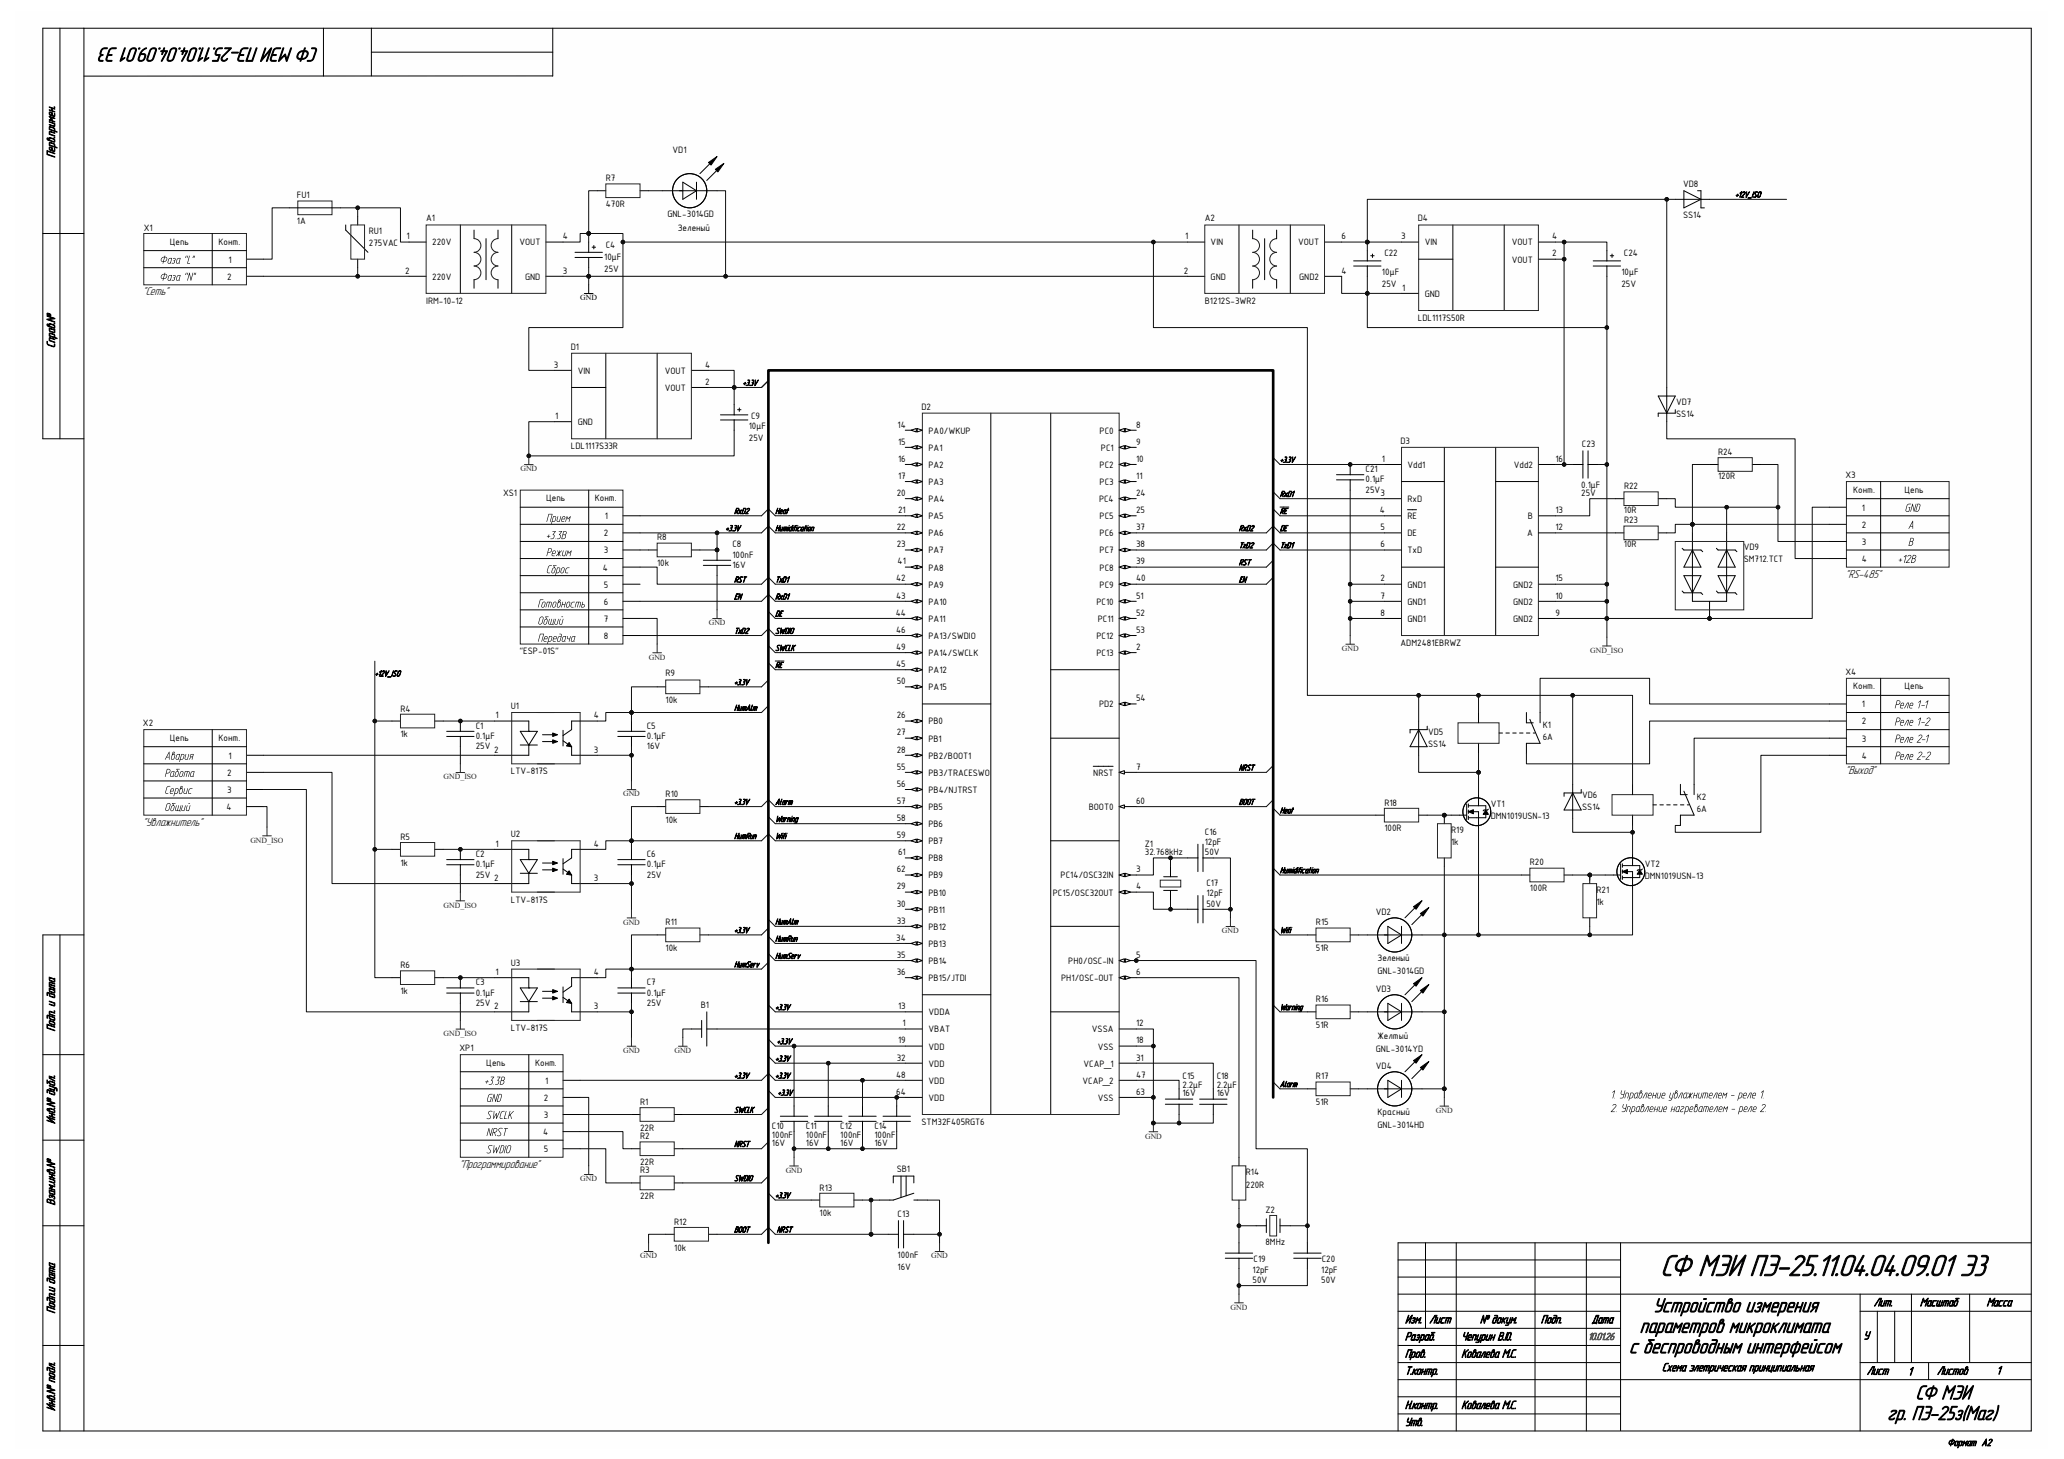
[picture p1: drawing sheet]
<svg xmlns="http://www.w3.org/2000/svg" width="594mm" height="420mm" viewBox="0 0 594 420" stroke-linecap="round" stroke-linejoin="round" font-family="sans-serif">
<defs><g id="words">
<text font-size="9.1" x="477.9" y="367.2">СФ МЭИ ПЭ-25.11.04.04.09.01 Э3</text>
<g font-size="6">
<text x="91.7" y="13.8" transform="rotate(-180 91.7 13.8)">СФ МЭИ ПЭ-25.11.04.04.09.01 Э3</text>
<text x="475.7" y="377.7">Устройство измерения</text>
<text x="471.9" y="383.6">параметров микроклимата</text>
<text x="468.8" y="389.5">с беспроводным интерфейсом</text>
<text x="551.3" y="402.8">СФ МЭИ</text>
<text x="543.1" y="408.7">гр. ПЭ-25з(Маг)</text>
</g>
<g font-size="3.5">
<text x="15.8" y="45.4" transform="rotate(-90 15.8 45.4)">Перв.примен.</text>
<text x="41.1" y="85">&quot;Сеть&quot;</text>
<text x="15.8" y="100.2" transform="rotate(-90 15.8 100.2)">Справ.№</text>
<text x="531.1" y="166.2">&quot;RS-485&quot;</text>
<text x="531.1" y="222.9">&quot;Выход&quot;</text>
<text x="41.1" y="237.7">&quot;Увлажнитель&quot;</text>
<text x="15.8" y="296.9" transform="rotate(-90 15.8 296.9)">Подп. и дата</text>
<text x="15.8" y="323.5" transform="rotate(-90 15.8 323.5)">Инв.№ дубл.</text>
<text x="132.2" y="336.1">&quot;Программирование&quot;</text>
<text x="15.8" y="347" transform="rotate(-90 15.8 347)">Взам.инв.№</text>
<text x="539.2" y="376">Лит.</text>
<text x="552.5" y="376">Масштаб</text>
<text x="571.7" y="376">Масса</text>
<text x="15.8" y="378.1" transform="rotate(-90 15.8 378.1)">Подп.и дата</text>
<text x="404.4" y="380.9">Изм.</text>
<text x="411.3" y="380.9">Лист</text>
<text x="425.9" y="380.9">№ докум.</text>
<text x="443.4" y="380.9">Подп.</text>
<text x="458.1" y="380.9">Дата</text>
<text x="404.3" y="385.8">Разраб.</text>
<text x="420.5" y="385.8">Чепурин В.Ю.</text>
<text x="536.3" y="385.6">У</text>
<text x="404.3" y="390.8">Пров.</text>
<text x="404.3" y="395.7">Т.контр.</text>
<text x="420.5" y="390.8">Ковалева М.С.</text>
<text x="478.3" y="394.7">Схема элетрическая принципиальная</text>
<text x="537.3" y="395.7">Лист</text>
<text x="549.1" y="395.9">1</text>
<text x="557.4" y="395.7">Листов</text>
<text x="574.5" y="395.6">1</text>
<text x="15.8" y="406.1" transform="rotate(-90 15.8 406.1)">Инв.№ подл.</text>
<text x="404.3" y="405.6">Н.контр.</text>
<text x="420.5" y="405.6">Ковалева М.С.</text>
<text x="404.3" y="410.5">Утв.</text>
</g>
<text font-size="3" fill="#00f" x="457" y="385.7">10.01.26</text>
<text font-size="3" x="560.4" y="416.2">Формат A2</text>
<g font-size="2.9">
<text x="193.5" y="44">VD1</text>
<text x="174.3" y="52.2">R7</text>
<text x="484.3" y="53.9">VD8</text>
<text x="85.4" y="57.1">FU1</text>
<text x="174.3" y="59.6">470R</text>
<text x="85.4" y="64.6">1A</text>
<text x="122.6" y="63.8">A1</text>
<text x="192.1" y="62.5">GNL-3014GD</text>
<text x="346.7" y="63.8">A2</text>
<text x="408" y="63.8">D4</text>
<text x="484.3" y="62.8">SS14</text>
<text x="41.4" y="66.5">X1</text>
<text x="48.9" y="70.4">Цепь</text>
<text x="62.9" y="70.4">Конт.</text>
<text x="106.1" y="70.7">275VAC</text>
<text x="106.1" y="67.2">RU1</text>
<text x="117" y="68.9">1</text>
<text x="124.4" y="70.7">220V</text>
<text x="149.5" y="70.7">VOUT</text>
<text x="162" y="68.9">4</text>
<text x="174.3" y="71.4">C4</text>
<text x="195" y="66.5">Зеленый</text>
<text x="341" y="68.9">1</text>
<text x="348.4" y="70.7">VIN</text>
<text x="373.5" y="70.7">VOUT</text>
<text x="386.1" y="68.9">6</text>
<text x="403.2" y="68.9">3</text>
<text x="410" y="70.7">VIN</text>
<text x="435.1" y="70.7">VOUT</text>
<text x="446.7" y="68.9">4</text>
<text x="65.7" y="75.6">1</text>
<text x="173.9" y="74.8">10μF</text>
<text x="398.4" y="73.8">C22</text>
<text x="435.1" y="75.6">VOUT</text>
<text x="446.7" y="73.8">2</text>
<text x="467.3" y="73.8">C24</text>
<text x="65.4" y="80.5">2</text>
<text x="116.6" y="78.8">2</text>
<text x="124.4" y="80.5">220V</text>
<text x="151.1" y="80.5">GND</text>
<text x="162" y="78.8">3</text>
<text x="173.9" y="78.3">25V</text>
<text x="340.7" y="78.8">2</text>
<text x="348.4" y="80.5">GND</text>
<text x="373.9" y="80.5">GND2</text>
<text x="386.1" y="78.8">4</text>
<text x="397.7" y="82.6">25V</text>
<text x="397.7" y="79.1">10μF</text>
<text x="403.6" y="83.7">1</text>
<text x="466.6" y="82.6">25V</text>
<text x="466.6" y="79.1">10μF</text>
<text x="122.6" y="87.5">IRM-10-12</text>
<text x="346.7" y="87.5">B1212S-3WR2</text>
<text x="410" y="85.4">GND</text>
<text x="408" y="92.4">LDL1117S50R</text>
<text x="164.3" y="100.7">D1</text>
<text x="159.4" y="105.8">3</text>
<text x="166.2" y="107.6">VIN</text>
<text x="191.3" y="107.6">VOUT</text>
<text x="202.9" y="105.8">4</text>
<text x="191.3" y="112.5">VOUT</text>
<text x="202.9" y="110.8">2</text>
<text x="265.2" y="117.9">D2</text>
<text x="482.3" y="120">SS14</text>
<text x="482.3" y="116.5">VD7</text>
<text x="159.8" y="120.6">1</text>
<text x="166.2" y="122.4">GND</text>
<text x="215.5" y="123.4">10μF</text>
<text x="216.2" y="120.6">C9</text>
<text x="258.3" y="123.1">14</text>
<text x="267.2" y="124.8">PA0/WKUP</text>
<text x="316.4" y="124.8">PC0</text>
<text x="327" y="123.1">8</text>
<text x="164.3" y="129.3">LDL1117S33R</text>
<text x="215.5" y="127">25V</text>
<text x="258.5" y="128">15</text>
<text x="267.2" y="129.8">PA1</text>
<text x="316.8" y="129.8">PC1</text>
<text x="327" y="128">9</text>
<text x="403.1" y="127.8">D3</text>
<text x="455.3" y="128.7">C23</text>
<text x="494.4" y="131">R24</text>
<text x="258.5" y="132.9">16</text>
<text x="258.5" y="137.9">17</text>
<text x="267.2" y="134.7">PA2</text>
<text x="316.4" y="134.7">PC2</text>
<text x="327" y="132.9">10</text>
<text x="327" y="137.9">11</text>
<text x="393" y="135.9">C21</text>
<text x="397.7" y="132.9">1</text>
<text x="405" y="134.7">Vdd1</text>
<text x="435.7" y="134.7">Vdd2</text>
<text x="447.6" y="132.9">16</text>
<text x="494.4" y="137.9">120R</text>
<text x="531.1" y="137.6">X3</text>
<text x="144.8" y="142.8">XS1</text>
<text x="258.1" y="142.8">20</text>
<text x="267.2" y="139.6">PA3</text>
<text x="316.4" y="139.6">PC3</text>
<text x="327" y="142.8">24</text>
<text x="393" y="141.8">25V</text>
<text x="393" y="138.9">0.1μF</text>
<text x="397.3" y="142.8">3</text>
<text x="455" y="142.8">25V</text>
<text x="455" y="140.3">0.1μF</text>
<text x="467.4" y="140.8">R22</text>
<text x="533.3" y="141.8">Конт.</text>
<text x="548.1" y="141.8">Цепь</text>
<text x="157.2" y="144.3">Цепь</text>
<text x="171.2" y="144.3">Конт.</text>
<text x="174.1" y="149.5">1</text>
<text x="258.5" y="147.7">21</text>
<text x="267.2" y="144.5">PA4</text>
<text x="267.2" y="149.5">PA5</text>
<text x="316.3" y="144.5">PC4</text>
<text x="316.4" y="149.5">PC5</text>
<text x="327" y="147.7">25</text>
<text x="397.1" y="147.7">4</text>
<text x="405" y="144.5">RxD</text>
<text x="405" y="149.5">RE</text>
<text x="439.7" y="149.5">B</text>
<text x="447.6" y="147.7">13</text>
<text x="467.3" y="147.7">10R</text>
<text x="535.8" y="147">1</text>
<text x="173.7" y="154.4">2</text>
<text x="189.1" y="155.6">R8</text>
<text x="258.1" y="152.7">22</text>
<text x="267.2" y="154.4">PA6</text>
<text x="316.4" y="154.4">PC6</text>
<text x="327" y="152.7">37</text>
<text x="397.3" y="152.7">5</text>
<text x="405" y="154.4">DE</text>
<text x="439.5" y="154.4">A</text>
<text x="447.6" y="152.7">12</text>
<text x="467.4" y="150.7">R23</text>
<text x="535.8" y="151.9">2</text>
<text x="173.7" y="159.3">3</text>
<text x="210.8" y="160.5">100nF</text>
<text x="210.8" y="157.6">C8</text>
<text x="258.1" y="157.6">23</text>
<text x="267.2" y="159.3">PA7</text>
<text x="316.4" y="159.3">PC7</text>
<text x="327" y="157.6">38</text>
<text x="397.3" y="157.6">6</text>
<text x="405" y="159.3">TxD</text>
<text x="467.3" y="157.6">10R</text>
<text x="501.8" y="161.8">SM712.TCT</text>
<text x="501.8" y="158.3">VD9</text>
<text x="535.8" y="156.8">3</text>
<text x="535.8" y="161.8">4</text>
<text x="173.5" y="164.3">4</text>
<text x="189.1" y="163">10k</text>
<text x="210.8" y="163.4">16V</text>
<text x="257.9" y="167.4">42</text>
<text x="258.3" y="162.5">41</text>
<text x="267.2" y="164.3">PA8</text>
<text x="316.4" y="164.3">PC8</text>
<text x="327" y="162.5">39</text>
<text x="327" y="167.4">40</text>
<text x="397.3" y="167.4">2</text>
<text x="447.6" y="167.4">15</text>
<text x="173.7" y="169.2">5</text>
<text x="257.9" y="172.3">43</text>
<text x="267.2" y="169.2">PA9</text>
<text x="316.4" y="169.2">PC9</text>
<text x="327" y="172.3">51</text>
<text x="397.3" y="172.3">7</text>
<text x="405" y="169.2">GND1</text>
<text x="435.4" y="169.2">GND2</text>
<text x="447.6" y="172.3">10</text>
<text x="173.7" y="174.1">6</text>
<text x="173.7" y="179">7</text>
<text x="257.8" y="177.2">44</text>
<text x="267.2" y="174.1">PA10</text>
<text x="267.2" y="179">PA11</text>
<text x="315.5" y="174.1">PC10</text>
<text x="315.9" y="179">PC11</text>
<text x="327" y="177.2">52</text>
<text x="397.3" y="177.2">8</text>
<text x="405" y="174.1">GND1</text>
<text x="405" y="179">GND1</text>
<text x="435.4" y="174.1">GND2</text>
<text x="435.4" y="179">GND2</text>
<text x="447.6" y="177.2">9</text>
<text x="173.7" y="183.9">8</text>
<text x="257.9" y="182.2">46</text>
<text x="267.2" y="183.9">PA13/SWDIO</text>
<text x="315.5" y="183.9">PC12</text>
<text x="327" y="182.2">53</text>
<text x="403.1" y="185.9">ADM2481EBRWZ</text>
<text x="149.5" y="188.4">&quot;ESP-01S&quot;</text>
<text x="257.9" y="187.1">49</text>
<text x="267.2" y="188.8">PA14/SWCLK</text>
<text x="315.5" y="188.8">PC13</text>
<text x="327" y="187.1">2</text>
<text x="191.6" y="194.5">R9</text>
<text x="257.9" y="192">45</text>
<text x="258.1" y="196.9">50</text>
<text x="267.2" y="193.8">PA12</text>
<text x="531.1" y="194.2">X4</text>
<text x="191.6" y="202.4">10k</text>
<text x="267.2" y="198.7">PA15</text>
<text x="316.3" y="203.6">PD2</text>
<text x="327" y="201.9">54</text>
<text x="533.3" y="198.4">Конт.</text>
<text x="535.8" y="203.6">1</text>
<text x="548.1" y="198.4">Цепь</text>
<text x="41.1" y="209">X2</text>
<text x="115.2" y="204.9">R4</text>
<text x="136.9" y="209.8">C1</text>
<text x="142.6" y="206.8">1</text>
<text x="147" y="204.1">U1</text>
<text x="170.9" y="206.8">4</text>
<text x="186.1" y="209.8">C5</text>
<text x="258.1" y="206.8">26</text>
<text x="267.2" y="208.5">PB0</text>
<text x="443.9" y="209.5">K1</text>
<text x="535.8" y="208.5">2</text>
<text x="48.9" y="213.2">Цепь</text>
<text x="62.9" y="213.2">Конт.</text>
<text x="115.2" y="212.3">1k</text>
<text x="136.9" y="215.6">25V</text>
<text x="136.9" y="212.7">0.1μF</text>
<text x="186.1" y="215.6">16V</text>
<text x="186.1" y="212.7">0.1μF</text>
<text x="258.1" y="211.7">27</text>
<text x="267.2" y="213.5">PB1</text>
<text x="411" y="215.1">SS14</text>
<text x="411" y="211.5">VD5</text>
<text x="443.9" y="213.1">6A</text>
<text x="535.8" y="213.5">3</text>
<text x="65.7" y="218.4">1</text>
<text x="142.2" y="216.7">2</text>
<text x="170.9" y="216.7">3</text>
<text x="258.1" y="216.7">28</text>
<text x="258.1" y="221.6">55</text>
<text x="267.2" y="218.4">PB2/BOOT1</text>
<text x="327" y="221.6">7</text>
<text x="535.8" y="218.4">4</text>
<text x="65.4" y="223.3">2</text>
<text x="147" y="222.9">LTV-817S</text>
<text x="258.1" y="226.5">56</text>
<text x="267.2" y="223.3">PB3/TRACESWO</text>
<text x="314.6" y="223.3">NRST</text>
<text x="65.2" y="233.2">4</text>
<text x="65.4" y="228.3">3</text>
<text x="191.6" y="229.4">R10</text>
<text x="258.1" y="231.4">57</text>
<text x="267.2" y="228.3">PB4/NJTRST</text>
<text x="267.2" y="233.2">PB5</text>
<text x="313.3" y="233.2">BOOT0</text>
<text x="327" y="231.4">60</text>
<text x="398.4" y="231.9">R18</text>
<text x="429" y="232.4">VT1</text>
<text x="455.3" y="233.3">SS14</text>
<text x="455.3" y="229.7">VD6</text>
<text x="488.3" y="233.8">6A</text>
<text x="488.3" y="230.3">K2</text>
<text x="191.6" y="236.9">10k</text>
<text x="258.1" y="236.3">58</text>
<text x="267.2" y="238.1">PB6</text>
<text x="398.4" y="239.4">100R</text>
<text x="417.6" y="239.9">R19</text>
<text x="429" y="235.9">DMN1019USN-13</text>
<text x="115.2" y="241.8">R5</text>
<text x="142.6" y="243.8">1</text>
<text x="147" y="241">U2</text>
<text x="170.9" y="243.8">4</text>
<text x="258.1" y="241.3">59</text>
<text x="267.2" y="243">PB7</text>
<text x="329.4" y="243.8">Z1</text>
<text x="346.7" y="240.3">C16</text>
<text x="346.7" y="243.2">12pF</text>
<text x="417.6" y="243.3">1k</text>
<text x="115.2" y="249.2">1k</text>
<text x="136.9" y="249.6">0.1μF</text>
<text x="136.9" y="246.7">C2</text>
<text x="186.1" y="249.6">0.1μF</text>
<text x="186.1" y="246.7">C6</text>
<text x="258.1" y="251.1">62</text>
<text x="258.5" y="246.2">61</text>
<text x="267.2" y="247.9">PB8</text>
<text x="327" y="251.1">3</text>
<text x="329.4" y="246.2">32.768kHz</text>
<text x="346.7" y="246.2">50V</text>
<text x="440.3" y="249.1">R20</text>
<text x="473.3" y="249.6">VT2</text>
<text x="136.9" y="252.6">25V</text>
<text x="142.2" y="253.6">2</text>
<text x="170.9" y="253.6">3</text>
<text x="186.1" y="252.6">25V</text>
<text x="258.1" y="256">29</text>
<text x="267.2" y="257.8">PB10</text>
<text x="267.2" y="252.9">PB9</text>
<text x="303" y="257.8">PC15/OSC32OUT</text>
<text x="305.2" y="252.9">PC14/OSC32IN</text>
<text x="327" y="256">4</text>
<text x="347.2" y="255.1">C17</text>
<text x="440.3" y="256.6">100R</text>
<text x="459.4" y="257.1">R21</text>
<text x="473.3" y="253.2">DMN1019USN-13</text>
<text x="147" y="259.8">LTV-817S</text>
<text x="258.1" y="261">30</text>
<text x="267.2" y="262.7">PB11</text>
<text x="347.2" y="261">50V</text>
<text x="347.2" y="258">12pF</text>
<text x="395.9" y="263.4">VD2</text>
<text x="459.4" y="260.6">1k</text>
<text x="191.6" y="266.4">R11</text>
<text x="258.1" y="265.9">33</text>
<text x="267.2" y="267.6">PB12</text>
<text x="378.7" y="266.4">R15</text>
<text x="191.6" y="273.8">10k</text>
<text x="257.9" y="270.8">34</text>
<text x="258.1" y="275.8">35</text>
<text x="267.2" y="272.6">PB13</text>
<text x="327" y="275.8">5</text>
<text x="378.7" y="273.8">51R</text>
<text x="115.2" y="278.7">R6</text>
<text x="142.6" y="280.7">1</text>
<text x="147" y="278">U3</text>
<text x="170.9" y="280.7">4</text>
<text x="258.1" y="280.7">36</text>
<text x="267.2" y="277.5">PB14</text>
<text x="307.4" y="277.5">PH0/OSC-IN</text>
<text x="327" y="280.7">6</text>
<text x="396.4" y="276.8">Зеленый</text>
<text x="396.4" y="280.3">GNL-3014GD</text>
<text x="115.2" y="286.1">1k</text>
<text x="136.9" y="286.6">0.1μF</text>
<text x="136.9" y="283.6">C3</text>
<text x="186.1" y="286.6">0.1μF</text>
<text x="186.1" y="283.6">C7</text>
<text x="267.2" y="282.4">PB15/JTDI</text>
<text x="305.4" y="282.4">PH1/OSC-OUT</text>
<text x="395.9" y="285.6">VD3</text>
<text x="136.9" y="289.5">25V</text>
<text x="142.2" y="290.5">2</text>
<text x="170.9" y="290.5">3</text>
<text x="186.1" y="289.5">25V</text>
<text x="201.7" y="290.3">B1</text>
<text x="258.5" y="290.5">13</text>
<text x="267.2" y="292.3">VDDA</text>
<text x="378.7" y="288.5">R16</text>
<text x="147" y="296.7">LTV-817S</text>
<text x="259.8" y="295.4">1</text>
<text x="267.2" y="297.2">VBAT</text>
<text x="314.2" y="297.2">VSSA</text>
<text x="327" y="295.4">12</text>
<text x="378.7" y="296">51R</text>
<text x="396.4" y="299">Желтый</text>
<text x="132.2" y="302.6">XP1</text>
<text x="258.1" y="305.3">32</text>
<text x="258.5" y="300.4">19</text>
<text x="267.2" y="302.1">VDD</text>
<text x="315.9" y="302.1">VSS</text>
<text x="327" y="300.4">18</text>
<text x="327" y="305.3">31</text>
<text x="395.9" y="302.8">GNL-3014YD</text>
<text x="140" y="306.7">Цепь</text>
<text x="154" y="306.7">Конт.</text>
<text x="156.8" y="312">1</text>
<text x="257.9" y="310.2">48</text>
<text x="267.2" y="307">VDD</text>
<text x="267.2" y="312">VDD</text>
<text x="311.5" y="312">VCAP_2</text>
<text x="311.8" y="307">VCAP_1</text>
<text x="327" y="310.2">47</text>
<text x="340.3" y="310.7">C15</text>
<text x="350.1" y="310.7">C18</text>
<text x="378.7" y="310.7">R17</text>
<text x="395.9" y="307.8">VD4</text>
<text x="156.5" y="316.9">2</text>
<text x="257.9" y="315.1">64</text>
<text x="267.2" y="316.9">VDD</text>
<text x="315.9" y="316.9">VSS</text>
<text x="327" y="315.1">63</text>
<text x="340.3" y="315.6">16V</text>
<text x="340.3" y="313.2">2.2μF</text>
<text x="350.1" y="315.6">16V</text>
<text x="350.1" y="313.2">2.2μF</text>
<text x="156.5" y="321.8">3</text>
<text x="184.2" y="318.1">R1</text>
<text x="265.2" y="323.8">STM32F405RGT6</text>
<text x="378.7" y="318.1">51R</text>
<text x="396.4" y="321.1">Красный</text>
<text x="156.3" y="326.7">4</text>
<text x="184.2" y="325.5">22R</text>
<text x="184.2" y="328">R2</text>
<text x="222.1" y="329.9">16V</text>
<text x="222.1" y="327.4">100nF</text>
<text x="222.1" y="325">C10</text>
<text x="231.9" y="329.9">16V</text>
<text x="231.9" y="327.4">100nF</text>
<text x="231.9" y="325">C11</text>
<text x="241.8" y="329.9">16V</text>
<text x="241.8" y="327.4">100nF</text>
<text x="241.8" y="325">C12</text>
<text x="251.6" y="329.9">16V</text>
<text x="251.6" y="327.4">100nF</text>
<text x="251.6" y="325">C14</text>
<text x="396.4" y="324.6">GNL-3014HD</text>
<text x="156.5" y="331.7">5</text>
<text x="184.2" y="335.4">22R</text>
<text x="184.2" y="337.8">R3</text>
<text x="258.1" y="337.3">SB1</text>
<text x="358.5" y="341.8">220R</text>
<text x="358.5" y="338.3">R14</text>
<text x="184.2" y="345.2">22R</text>
<text x="235.9" y="342.7">R13</text>
<text x="194" y="352.6">R12</text>
<text x="235.9" y="350.1">10k</text>
<text x="258.3" y="350.4">C13</text>
<text x="364.2" y="349.1">Z2</text>
<text x="364.2" y="358.5">8MHz</text>
<text x="194" y="360">10k</text>
<text x="258.3" y="365.7">16V</text>
<text x="258.3" y="362.2">100nF</text>
<text x="360.7" y="363.2">C19</text>
<text x="380.4" y="363.2">C20</text>
<text x="360.5" y="369.3">50V</text>
<text x="360.5" y="366.4">12pF</text>
<text x="380.2" y="369.3">50V</text>
<text x="380.2" y="366.4">12pF</text>
</g>
<g font-size="2.5">
<text x="499.4" y="56.8">+12V_ISO</text>
<text x="213.7" y="111">+3.3V</text>
<text x="368.3" y="133.1">+3.3V</text>
<text x="368.3" y="143">RxD1</text>
<text x="211.3" y="147.9">RxD2</text>
<text x="223.1" y="147.9">Heat</text>
<text x="368.3" y="147.9">RE</text>
<text x="208.8" y="152.9">+3.3V</text>
<text x="223.1" y="152.9">Humidification</text>
<text x="356.5" y="152.9">RxD2</text>
<text x="368.3" y="152.9">DE</text>
<text x="356.5" y="157.8">TxD2</text>
<text x="368.3" y="157.8">TxD1</text>
<text x="211.3" y="167.6">RST</text>
<text x="223.1" y="167.6">TxD1</text>
<text x="356.5" y="162.7">RST</text>
<text x="356.5" y="167.6">EN</text>
<text x="211.3" y="172.6">EN</text>
<text x="223.1" y="172.6">RxD1</text>
<text x="223.1" y="177.5">DE</text>
<text x="211.3" y="182.4">TxD2</text>
<text x="223.1" y="182.4">SWDIO</text>
<text x="223.1" y="187.3">SWCLK</text>
<text x="107.9" y="194.7">+12V_ISO</text>
<text x="211.3" y="197.2">+3.3V</text>
<text x="223.1" y="192.2">RE</text>
<text x="211.3" y="204.6">HumAlm</text>
<text x="356.5" y="221.8">NRST</text>
<text x="211.3" y="231.6">+3.3V</text>
<text x="223.1" y="231.6">Alarm</text>
<text x="356.5" y="231.6">BOOT</text>
<text x="223.1" y="236.6">Warning</text>
<text x="368.3" y="234.1">Heat</text>
<text x="211.3" y="241.5">HumRun</text>
<text x="223.1" y="241.5">Wifi</text>
<text x="368.3" y="251.3">Humidification</text>
<text x="211.3" y="268.6">+3.3V</text>
<text x="223.1" y="266.1">HumAlm</text>
<text x="368.3" y="268.6">Wifi</text>
<text x="223.1" y="271">HumRun</text>
<text x="223.1" y="276">HumServ</text>
<text x="211.3" y="278.4">HumServ</text>
<text x="223.1" y="290.7">+3.3V</text>
<text x="368.3" y="290.7">Warning</text>
<text x="223.1" y="305.5">+3.3V</text>
<text x="223.6" y="300.6">+3.3V</text>
<text x="211.3" y="310.4">+3.3V</text>
<text x="223.1" y="310.4">+3.3V</text>
<text x="223.8" y="315.3">+3.3V</text>
<text x="368.3" y="312.9">Alarm</text>
<text x="211.3" y="320.3">SWCLK</text>
<text x="211.3" y="330.1">NRST</text>
<text x="211.3" y="340">SWDIO</text>
<text x="223.1" y="344.9">+3.3V</text>
<text x="211.3" y="354.8">BOOT</text>
<text x="223.6" y="354.8">NRST</text>
</g>
<text font-size="2.2" x="167" y="86.5">GND</text>
<g font-size="2.2" fill="#262626">
<text x="149.8" y="135.7">GND</text>
<text x="204" y="180">GND</text>
<text x="186.7" y="189.9">GND</text>
<text x="386.2" y="187.5">GND</text>
<text x="457.6" y="187.9">GND_ISO</text>
<text x="127.7" y="224.4">GND_ISO</text>
<text x="179.3" y="229.3">GND</text>
<text x="72.1" y="242.6">GND_ISO</text>
<text x="127.7" y="261.3">GND_ISO</text>
<text x="179.3" y="266.2">GND</text>
<text x="351.7" y="268.7">GND</text>
<text x="127.7" y="298.2">GND_ISO</text>
<text x="179.3" y="303.1">GND</text>
<text x="194.1" y="303.1">GND</text>
<text x="413.2" y="320.4">GND</text>
<text x="329.5" y="327.8">GND</text>
<text x="167" y="340.1">GND</text>
<text x="226.1" y="337.6">GND</text>
<text x="184.2" y="362.2">GND</text>
<text x="268" y="362.2">GND</text>
<text x="354.1" y="377">GND</text>
</g>
</g></defs>
<path d="M4.4 3.2h585.1v413.7h-585.1z" fill-rule="evenodd" fill="#fefefe"/>
<g fill="none" stroke="#000" stroke-width=".29">
<path d="M17.3 8.1v118.2M24.2 8.1v403.8M93.1 8.1v13.8M106.9 8.1v13.8M106.9 15h52.2M159.1 8.1v13.8M159 21.9h-134.9M12.3 67.2h11.8M41.4 72.1h29.5M41.4 77.1h29.5M61.1 67.2v14.8M70.9 74.6h5"/>
<path d="M70.9 79.5h5M99.5 64.8v1.4l6.4 6.4M102.9 62.3v2.5M102.9 74.6v2.5M117.7 79.5h4.9M117.7 69.7h4.9M132.5 64.8v19.6M136.4 66.2v2.5M139.9 68.7v11.8M143.3 66.2v2.5M147.3 64.8v19.6M157.1 79.5h4.9"/>
<path d="M157.1 69.7h4.9M341.8 69.7h4.9M341.8 79.5h4.9M356.6 64.8v19.7M360.5 66.2v2.5M363.9 68.7v11.8M367.4 66.2v2.5M371.3 64.8v19.7M381.2 69.7h4.9M381.2 79.5h4.9M389.6 76.6h7.8M389.6 75.1h7.8"/>
<path d="M393.5 72.2v2.9M393.5 76.6v2.9M394.5 73.6h1M395 73.1v1M403.3 69.7h5M408.3 74.6h9.8M418.1 64.8v24.6M432.9 64.8v24.6M442.7 74.6h5M442.7 69.7h5M458.5 76.6h7.9M458.5 75.1h7.9"/>
<path d="M462.4 72.2v2.9M462.4 76.6v2.9M463.4 73.6h1M463.9 73.1v1M136.4 80.5v2.5M143.3 80.5v2.5M360.5 80.5v2.5M367.4 80.5v2.5M403.3 84.5h5M159.6 106.6h4.9M164.5 111.5h9.8M174.3 101.7v24.6"/>
<path d="M189.1 101.7v24.6M199 111.5h4.9M199 106.6h4.9M477.2 114h4.9l-2.4 4.9zM479.7 111.5v9.9M482.1 117.9v1h-4.9v1M24.1 126.3h-11.8v-118.2h572.3v403.8h-572.3v-142.8M159.6 121.4h4.9M398.4 133.7h4.9M403.3 138.6h12.3M415.6 128.8v54.1M430.4 138.6h12.3"/>
<path d="M430.4 128.8v54.1M442.7 133.7h5M541.2 138.6v24.7M398.4 143.6h4.9M398.4 148.5h4.9M398.4 153.4h4.9M398.4 158.3h4.9M405.1 146.7h2.5M442.7 148.5h5M442.7 153.4h5M526.4 146h5M526.4 150.9h5"/>
<path d="M526.4 155.9h5M531.4 143.6h29.5M531.4 148.5h29.5M531.4 153.4h29.5M531.4 158.3h29.5M398.4 173.1h4.9M398.4 178h4.9M398.4 168.2h4.9M403.3 163.3h12.3M430.4 163.3h12.3M442.7 173.1h5M442.7 178h5"/>
<path d="M442.7 168.2h5M526.4 160.8h5M541.2 195.3v24.6M408.3 210l2.4 4.9h-4.9zM408.3 207.6v9.8M410.7 209v1h-4.9v1M425.5 205.1v3M425.5 214v2.9M431.4 211h1M433.4 211h1M435.3 211h1M437.3 211h1"/>
<path d="M439.3 205.1v3h1.9M439.3 211h1M440.3 207.1l2.9 6.9h-3.9v2.9M441.2 211h.5M443.2 205.1v3M526.4 202.6h5M526.4 207.6h5M526.4 212.5h5M526.4 217.4h5M531.4 210h29.5M531.4 214.9h29.5M531.4 200.2h29.5"/>
<path d="M531.4 205.1h29.5M417.6 234.7h4.5M422.1 231.4v4.5M422.5 233.7l1.5-.6v1.2zM422.6 231.4v1M422.6 233.2v1M422.6 234.9v1M422.6 231.9h5v1.3M423.1 233.7h2.4v4.9M425.5 228.7v3.2M427.6 233.2l.7 1.2h-1.5zM427.6 234.4v1h-5"/>
<path d="M428.3 232.9l-.2 .3h-1l-.3 .2M452.6 228.3l2.4 4.9h-4.9zM452.6 225.8v9.8M455 227.3v1h-4.9v.9M469.8 225.8v2.9M469.8 234.7v2.9M475.7 231.7h1M477.7 231.7h1M479.7 231.7h1M481.6 231.7h1M483.6 225.8v2.9h2M483.6 231.7h1"/>
<path d="M484.6 227.8l2.9 6.9h-3.9v2.9M485.6 231.7h.5M487.5 225.8v2.9M461.9 251.9h4.5M466.4 248.6v4.6M466.9 250.9l1.4-.6v1.2zM466.9 248.6v1.1M466.9 250.4v1M466.9 252.2v1M467 249.2h4.9v1.2M467.4 250.9h2.4v4.9M469.8 246v3.2"/>
<path d="M471.9 250.4l.8 1.3h-1.6zM471.9 251.7v.9h-4.9M472.7 250.1l-.3 .3h-1l-.3 .3M12.3 269.1h11.9M17.3 269.1v142.8M12.3 303.6h11.9M12.3 328.2h11.9M356.6 333.1v2.5M12.3 352.8h11.9M356.6 345.5v2.4M356.6 357.8v2.9M361.5 352.8h2.9"/>
<path d="M364.4 350.9v3.9M368.4 352.8h2.9M368.4 350.9v3.9M376.2 357.8v2.9M410.2 357.8v24.6M419.1 357.8v54.1M441.7 357.8v54.1M456.5 357.8v54.1M466.4 357.8v54M584.5 357.8h-182.2v54.1M352.6 360.7h7.9M352.6 362.2h7.9"/>
<path d="M356.6 362.2v2.9M372.3 360.7h7.9M372.3 362.2h7.9M376.2 362.2v2.9M402.3 377.5h64.1M402.3 372.5h182.2M402.3 362.7h64.1M402.3 367.6h64.1M535.3 372.5v39.4M535.3 377.5h49.2M540.3 377.5v14.7M545.3 377.5v14.7"/>
<path d="M550.1 372.5v19.7M566.8 372.5v19.7M12.3 387.3h11.9M402.3 387.3h64.1M402.3 392.2h64.1M402.3 397.2h182.2M402.3 382.4h64.1M535.3 392.2h49.2M555 392.2v5M402.3 407h64.1M402.3 402.1h64.1"/>
<circle cx="425" cy="233.7" r="4"/>
<circle cx="469.3" cy="250.9" r="4"/>
</g>
<g fill="none" stroke="#262626" stroke-width=".29">
<path d="M41.4 67.2h29.5v14.8h-29.5zM101 64.8h3.9v9.8h-3.9zM122.6 64.8h34.5v19.6h-34.5zM346.7 64.8h34.5v19.7h-34.5zM408.3 64.8h34.4v24.6h-34.4zM164.5 101.7h34.5v24.6h-34.5zM403.3 128.8h39.4v54.1h-39.4zM531.4 138.6h29.5v24.7h-29.5zM531.4 195.3h29.5v24.6h-29.5zM419.6 208.1h11.8v5.9h-11.8zM463.9 228.7h11.8v6h-11.8zM354.6 335.6h3.9v9.9h-3.9z"/>
<path d="M365.4 349.9h2v5.9h-2z"/>
</g>
<path d="M136.4 68.7a1.97 1.97 0 0 1 2 2 1.97 1.97 0 0 1-2 1.9M136.4 72.6a1.97 1.97 0 0 1 2 2 1.97 1.97 0 0 1-2 2M136.4 76.6a1.97 1.97 0 0 1 2 2 1.97 1.97 0 0 1-2 1.9M143.3 68.7a1.97 1.97 0 0 0-2 2 1.97 1.97 0 0 0 2 1.9 1.97 1.97 0 0 0-2 2 1.97 1.97 0 0 0 2 2 1.97 1.97 0 0 0-2 1.9 1.97 1.97 0 0 0 2 2M360.5 68.7a1.97 1.97 0 0 1 2 2 1.97 1.97 0 0 1-2 1.9 1.97 1.97 0 0 1 2 2 1.97 1.97 0 0 1-2 2 1.97 1.97 0 0 1 2 1.9 1.97 1.97 0 0 1-2 2M367.4 76.6a1.97 1.97 0 0 0-2 1.9 1.97 1.97 0 0 0 2 2M367.4 72.6a1.97 1.97 0 0 0-2 2 1.97 1.97 0 0 0 2 2M367.4 68.7a1.97 1.97 0 0 0-2 2 1.97 1.97 0 0 0 2 1.9" fill="none" stroke="#1c1c1c" stroke-width=".29"/>
<path d="M422.5 233.7l1.5-.6v1.2zM427.6 233.2l.7 1.2h-1.5zM466.9 250.9l1.4-.6v1.2zM471.9 250.4l.8 1.3h-1.6z" fill="#000"/>
<circle cx="492" cy="178" r=".5" fill="#0e0e0e"/>
<circle cx="492" cy="178" r=".5" fill="none" stroke="#0e0e0e" stroke-width=".29"/>
<path d="M487 153.4v2.5M496.9 153.4v2.5M492 175.6v2.4" fill="none" stroke="#000" stroke-width=".29"/>
<circle cx="492" cy="178" r=".5" fill="#0e0e0e"/>
<circle cx="492" cy="178" r=".5" fill="none" stroke="#0e0e0e" stroke-width=".29"/>
<g fill="none" stroke="#000" stroke-width=".29">
<path d="M190.6 54.9h5.9M200.4 54.9h6M492 133.7h2.4M504.3 133.7h2.5M464.9 143.6h2.4M464.9 153.4h2.4M477.2 143.6h2.5M477.2 153.4h2.5M484.1 157.8l.5 .5h4.9l.5 .5M487 158.3l2.5 5h-4.9zM487 155.9v17.2h9.9v-17.2M493.9 157.8l.5 .5h5l.5 .5"/>
<path d="M496.9 158.3l2.5 5h-5zM484.1 170.1l.5 .5h4.9l.5 .5M484.6 165.7h4.9l-2.5 4.9zM492 173.1v2.5M493.9 170.1l.5 .5h5l.5 .5M494.4 165.7h5l-2.5 4.9z"/>
<circle cx="198.5" cy="54.9" r="4.9"/>
</g>
<path d="M494.4 131.7h9.9v4h-9.9zM467.3 141.6h9.9v3.9h-9.9zM467.3 151.4h9.9v4h-9.9zM482.1 155.9h19.7v19.7h-19.7z" fill="none" stroke="#262626" stroke-width=".29"/>
<path d="M196.5 52.4l3.9 2.5-3.9 2.5zM200.4 52.4v5M204.4 47l-3 3M206.4 49l-3 3" fill="none" stroke="#010101" stroke-width=".29"/>
<path d="M205.9 48.7l2.4-1.7-1.7 2.5z" fill="#010101"/>
<path d="M205.9 48.7l2.4-1.7-1.7 2.5z" fill="none" stroke="#010101" stroke-width=".29"/>
<path d="M203.9 46.8l2.5-1.7-1.8 2.4z" fill="#010101"/>
<path d="M203.9 46.8l2.5-1.7-1.8 2.4zM399.4 266.7l3.9 2.4-3.9 2.5zM403.3 266.7v4.9M407.3 261.2l-3 3M409.2 263.2l-2.9 3" fill="none" stroke="#010101" stroke-width=".29"/>
<g fill="none" stroke="#000" stroke-width=".29">
<path d="M195.5 54.9h4.9M393.5 269.1h5.9M403.3 269.1h5.9"/>
<circle cx="401.4" cy="269.1" r="4.9"/>
</g>
<path d="M408.7 263l2.5-1.8-1.7 2.5z" fill="#010101"/>
<path d="M408.7 263l2.5-1.8-1.7 2.5z" fill="none" stroke="#010101" stroke-width=".29"/>
<path d="M406.8 261l2.4-1.7-1.7 2.4z" fill="#010101"/>
<path d="M406.8 261l2.4-1.7-1.7 2.4zM399.4 311l3.9 2.4-3.9 2.5zM403.3 311v4.9M407.3 305.6l-3 2.9M409.2 307.5l-2.9 3" fill="none" stroke="#010101" stroke-width=".29"/>
<g fill="none" stroke="#000" stroke-width=".29">
<path d="M398.4 269.1h4.9M393.5 313.4h5.9M403.3 313.4h5.9"/>
<circle cx="401.4" cy="313.4" r="4.9"/>
</g>
<path d="M408.7 307.3l2.5-1.7-1.7 2.4z" fill="#010101"/>
<path d="M408.7 307.3l2.5-1.7-1.7 2.4z" fill="none" stroke="#010101" stroke-width=".29"/>
<path d="M406.8 305.3l2.4-1.7-1.7 2.4z" fill="#010101"/>
<path d="M399.4 288.8l3.9 2.5-3.9 2.5zM403.3 288.8v5M407.3 283.4l-3 3M409.2 285.4l-2.9 2.9M406.8 305.3l2.4-1.7-1.7 2.4z" fill="none" stroke="#010101" stroke-width=".29"/>
<g fill="none" stroke="#000" stroke-width=".29">
<path d="M393.5 291.3h5.9M403.3 291.3h5.9M398.4 313.4h4.9"/>
<circle cx="401.4" cy="291.3" r="4.9"/>
</g>
<path d="M408.7 285.1l2.5-1.7-1.7 2.5z" fill="#010101"/>
<path d="M408.7 285.1l2.5-1.7-1.7 2.5z" fill="none" stroke="#010101" stroke-width=".29"/>
<path d="M406.8 283.2l2.4-1.8-1.7 2.5z" fill="#010101"/>
<path d="M406.8 283.2l2.4-1.8-1.7 2.5z" fill="none" stroke="#010101" stroke-width=".29"/>
<g fill="none" stroke="#000" stroke-width=".29">
<path d="M165.5 74.1h7.9M165.5 72.6h7.9M169.4 69.7v2.9M169.4 74.1v3M170.4 71.2h1M170.9 70.7v.9M207.3 119.4h7.9M211.3 116.5v2.9M212.3 117.9h.9M212.8 117.4v1M207.3 120.9h7.9M211.3 120.9v2.9"/>
<path d="M398.4 291.3h4.9"/>
</g>
<circle cx="388.6" cy="133.7" r=".5" fill="#0e0e0e"/>
<circle cx="388.6" cy="133.7" r=".5" fill="none" stroke="#0e0e0e" stroke-width=".29"/>
<path d="M384.6 138.1h7.9M384.6 136.7h7.9M388.6 133.7v3M388.6 138.1v3" fill="none" stroke="#000" stroke-width=".29"/>
<circle cx="388.6" cy="133.7" r=".5" fill="#0e0e0e"/>
<circle cx="388.6" cy="133.7" r=".5" fill="none" stroke="#0e0e0e" stroke-width=".29"/>
<circle cx="206.3" cy="158.3" r=".5" fill="#0e0e0e"/>
<circle cx="206.3" cy="158.3" r=".5" fill="none" stroke="#0e0e0e" stroke-width=".29"/>
<path d="M206.4 158.3v3M202.4 162.8h7.9M202.4 161.3h7.9M206.4 162.8v2.9" fill="none" stroke="#000" stroke-width=".29"/>
<circle cx="206.3" cy="158.3" r=".5" fill="#0e0e0e"/>
<g fill="none" stroke="#0e0e0e" stroke-width=".29">
<path d="M221.1 109.6l-2 1.9M366.4 131.7l2 2M366.4 141.6l2 2M366.4 146.5l2 2M366.4 151.4l2 2M366.4 156.4l2 1.9M221.1 195.7l-2 2M221.1 203.1l-2 2M221.1 230.2l-2 2M366.4 232.7l2 2M221.1 240.1l-2 1.9M366.4 249.9l2 2"/>
<path d="M221.1 267.1l-2 2M221.1 277l-2 2"/>
<circle cx="206.3" cy="158.3" r=".5"/>
</g>
<g fill="none" stroke="#000" stroke-width=".29">
<path d="M482.1 57.4h9.9M484.6 54.9l4.9 2.5-4.9 2.4zM488.5 54.9h1v4.9h1M186.6 158.3h2.5M199 158.3h2.4M368.4 146h2.5M41.4 214.9h29.5M41.4 219.9h29.5M61.1 210v24.7M70.9 217.4h5M142.3 207.6h9.9v2.9M152.2 214.5h.1"/>
<path d="M152.2 210.5h.1M152.2 214.5v2.9h-9.9M156.1 211.5h4M156.1 213.5h4M159.1 211l1.3 .5-1.3 .5zM159.1 213l1.3 .5-1.3 .5zM162 213.2l2.5 1.7v2.5h7.4M162 210.2v4.5M163.8 213.7l.7 1.3-1.5-.3zM171.9 207.6h-7.4v2.4l-2.5 1.7M177.8 212h7.9M177.8 210.5h7.9"/>
<path d="M181.7 207.6v2.9M181.7 212v2.9M41.4 224.8h29.5M41.4 229.7h29.5M70.9 222.3h5M70.9 227.3h5M70.9 232.2h5M142.3 244.5h9.9v2.9M152.2 251.4h.1M152.2 247.4h.1M152.2 251.4v2.9h-9.9M156.1 248.4h4"/>
<path d="M156.1 250.4h4M159.1 247.9l1.3 .5-1.3 .5zM159.1 249.9l1.3 .5-1.3 .5zM162 247.2v4.5M162 250.2l2.5 1.7v2.4h7.4M163.8 250.7l.7 1.2-1.5-.2zM171.9 244.5h-7.4v2.5l-2.5 1.7M177.8 248.9h7.9M177.8 247.4h7.9M181.7 244.5v2.9M181.7 248.9v3M142.3 281.4h9.9v3"/>
<path d="M152.2 288.3h.1M152.2 284.4h.1M152.2 288.3v3h-9.9M156.1 285.4h4M156.1 287.3h4M159.1 284.9l1.3 .5-1.3 .5zM159.1 286.8l1.3 .5-1.3 .5zM162 284.1v4.5M162 287.1l2.5 1.7v2.5h7.4M163.8 287.6l.7 1.3-1.5-.3zM171.9 281.4h-7.4v2.5l-2.5 1.7M177.8 285.9h7.9"/>
<path d="M177.8 284.4h7.9M181.7 281.4v3M181.7 285.9v2.9"/>
</g>
<path d="M150.9 133.7h2.5M152.2 131.2v2.5M189.1 156.3h9.9v4h-9.9zM41.4 210h29.5v24.7h-29.5zM147.3 205.1h19.7v14.8h-19.7zM147.3 242h19.7v14.8h-19.7zM147.3 279h19.7v14.7h-19.7z" fill="none" stroke="#262626" stroke-width=".29"/>
<path d="M149.7 214.5h4.9M149.7 210.5h4.9l-2.4 4zM149.7 251.4h4.9M149.7 247.4h4.9l-2.4 4zM149.7 288.3h4.9M149.7 284.4h4.9l-2.4 3.9z" fill="none" stroke="#010101" stroke-width=".29"/>
<path d="M159.1 211l1.3 .5-1.3 .5zM159.1 213l1.3 .5-1.3 .5zM163.8 213.7l.7 1.3-1.5-.3zM159.1 247.9l1.3 .5-1.3 .5zM159.1 249.9l1.3 .5-1.3 .5zM163.8 250.7l.7 1.2-1.5-.2zM159.1 284.9l1.3 .5-1.3 .5zM159.1 286.8l1.3 .5-1.3 .5zM163.8 287.6l.7 1.3-1.5-.3z" fill="#000"/>
<circle cx="152.2" cy="131.2" r=".5" fill="#0e0e0e"/>
<g fill="none" stroke="#0e0e0e" stroke-width=".29">
<path d="M366.4 267.1l2 2M366.4 289.3l2 2M366.4 311.5l2 1.9"/>
<circle cx="152.2" cy="131.2" r=".5"/>
</g>
<g fill="none" stroke="#262626" stroke-width=".29">
<path d="M387.3 185.4h2.5M388.6 182.9v2.5M461.2 185.9h2.5M462.4 183.4v2.5M76.8 238.1v2.5M180.5 227.3h2.5M181.7 224.8v2.5M75.6 240.6h2.5M180.5 264.2h2.5M181.7 261.7v2.5M181.7 298.7v2.5M180.5 301.2h2.5"/>
<path d="M414.4 318.4h2.5M415.6 315.9v2.5M355.3 375h2.5M356.6 372.5v2.5"/>
</g>
<circle cx="132.5" cy="207.6" r=".5" fill="#0e0e0e"/>
<circle cx="132.5" cy="207.6" r=".5" fill="none" stroke="#0e0e0e" stroke-width=".29"/>
<path d="M128.5 212h7.9M128.5 210.5h7.9M132.5 207.6v2.9M132.5 212v2.9" fill="none" stroke="#000" stroke-width=".29"/>
<circle cx="132.5" cy="207.6" r=".5" fill="#0e0e0e"/>
<circle cx="132.5" cy="207.6" r=".5" fill="none" stroke="#0e0e0e" stroke-width=".29"/>
<circle cx="132.5" cy="244.5" r=".5" fill="#0e0e0e"/>
<circle cx="132.5" cy="244.5" r=".5" fill="none" stroke="#0e0e0e" stroke-width=".29"/>
<path d="M128.5 248.9h7.9M128.5 247.4h7.9M132.5 244.5v2.9M132.5 248.9v3" fill="none" stroke="#000" stroke-width=".29"/>
<circle cx="132.5" cy="244.5" r=".5" fill="#0e0e0e"/>
<circle cx="132.5" cy="244.5" r=".5" fill="none" stroke="#0e0e0e" stroke-width=".29"/>
<circle cx="132.5" cy="281.4" r=".5" fill="#0e0e0e"/>
<circle cx="132.5" cy="281.4" r=".5" fill="none" stroke="#0e0e0e" stroke-width=".29"/>
<path d="M128.5 285.9h7.9M128.5 284.4h7.9M132.5 281.4v3M132.5 285.9v2.9" fill="none" stroke="#000" stroke-width=".29"/>
<circle cx="132.5" cy="281.4" r=".5" fill="#0e0e0e"/>
<g fill="none" stroke="#0e0e0e" stroke-width=".29">
<path d="M221.1 309l-2 2M221.1 318.9l-2 1.9M221.1 328.7l-2 2M221.1 338.6l-2 1.9"/>
<circle cx="132.5" cy="281.4" r=".5"/>
</g>
<g fill="none" stroke="#000" stroke-width=".29">
<path d="M171.9 54.9h2.4M184.2 54.9h2.4M452.6 133.7h2.9M455.5 129.8v7.8M457 129.8v7.8M457 133.7h3M189.1 197.7h2.5M201.4 197.7h2.5M112.8 207.6h2.5M125.1 207.6h2.5M189.1 232.2h2.5M201.4 232.2h2.5"/>
<path d="M395.9 234.7h2.5M408.3 234.7h2.4M112.8 244.5h2.5M125.1 244.5h2.5M437.8 251.9h2.5M450.1 251.9h2.5M189.1 269.1h2.5M201.4 269.1h2.5M376.2 269.1h2.5M388.6 269.1h2.4M112.8 281.4h2.5M125.1 281.4h2.5"/>
<path d="M376.2 291.3h2.5M388.6 291.3h2.4M132.5 308.5h29.5M132.5 313.4h29.5M132.5 318.4h29.5M152.2 303.6v29.5M162 311h5M162 315.9h5M376.2 313.4h2.5M388.6 313.4h2.4M132.5 323.3h29.5M132.5 328.2h29.5"/>
<path d="M162 320.8h5M162 325.7h5M162 330.7h5M181.7 320.8h2.5M181.7 330.7h2.5M194 320.8h2.5M194 330.7h2.5M181.7 340.5h2.5M194 340.5h2.5"/>
</g>
<g fill="none" stroke="#262626" stroke-width=".29">
<path d="M174.3 52.9h9.9v4h-9.9zM191.6 195.7h9.8v4h-9.8zM115.3 205.6h9.8v3.9h-9.8zM191.6 230.2h9.8v4h-9.8zM398.4 232.7h9.9v3.9h-9.9zM115.3 242.5h9.8v4h-9.8zM440.3 249.9h9.8v4h-9.8zM115.3 279.5h9.8v3.9h-9.8zM191.6 267.1h9.8v4h-9.8zM378.7 267.1h9.9v4h-9.9zM378.7 289.3h9.9v3.9h-9.9zM132.5 303.6h29.5v29.5h-29.5z"/>
<path d="M184.2 318.9h9.8v3.9h-9.8zM378.7 311.5h9.9v3.9h-9.9zM168.2 338.1h2.5M169.4 335.6v2.5M184.2 328.7h9.8v3.9h-9.8zM184.2 338.6h9.8v3.9h-9.8z"/>
</g>
<circle cx="457.5" cy="251.9" r=".5" fill="#0e0e0e"/>
<circle cx="457.5" cy="251.9" r=".5" fill="none" stroke="#0e0e0e" stroke-width=".29"/>
<path d="M457.5 251.9v2.5M457.5 264.2v2.5" fill="none" stroke="#000" stroke-width=".29"/>
<circle cx="457.5" cy="251.9" r=".5" fill="#0e0e0e"/>
<circle cx="457.5" cy="251.9" r=".5" fill="none" stroke="#0e0e0e" stroke-width=".29"/>
<path d="M455.5 254.4h4v9.8h-4z" fill="none" stroke="#262626" stroke-width=".29"/>
<circle cx="415.6" cy="234.6" r=".5" fill="#0e0e0e"/>
<circle cx="415.6" cy="234.6" r=".5" fill="none" stroke="#0e0e0e" stroke-width=".29"/>
<path d="M415.6 234.7v2.4M415.6 247v2.4" fill="none" stroke="#000" stroke-width=".29"/>
<circle cx="415.6" cy="234.6" r=".5" fill="#0e0e0e"/>
<g fill="none" stroke="#0e0e0e" stroke-width=".29">
<path d="M221.1 181l2 1.9M221.1 185.9l2 2M366.4 220.4l-2 1.9M366.4 230.2l-2 2M221.1 289.3l2 2M221.1 299.2l2 1.9M221.1 313.9l2 2M221.1 309l2 2M221.1 304.1l2 1.9M221.1 343.5l2 2M221.1 353.3l2 2"/>
<circle cx="415.6" cy="234.6" r=".5"/>
</g>
<path d="M413.7 237.1h3.9v9.9h-3.9zM227.3 335.6h2.5M228.5 333.1v2.5M330.7 325.8h2.5M331.9 323.3v2.5M235.9 343.5h9.8v3.9h-9.8zM270.4 357.8v2.5M269.1 360.3h2.5" fill="none" stroke="#262626" stroke-width=".29"/>
<g fill="none" stroke="#000" stroke-width=".29">
<path d="M228.5 318.4v2.9M224.6 322.8h7.9M224.6 321.3h7.9M228.5 322.8v2.9M259.3 338.6v6.1M260.8 338.6v5.6M233.4 345.5h2.5M245.7 345.5h2.5M255.6 355.3h3M257.1 340.5v-1.9h5.9v1.9M258.6 351.4v7.8M260 351.4v7.8"/>
<path d="M260 355.3h3M263 343.5l-5.9 2h-4M263 345.5h3.9"/>
</g>
<circle cx="331.9" cy="323.3" r=".5" fill="#0e0e0e"/>
<g fill="none" stroke="#0e0e0e" stroke-width=".29">
<path d="M221.1 353.3l-1.9 2"/>
<circle cx="331.9" cy="323.3" r=".5"/>
</g>
<path d="M186.6 357.8v2.5M185.4 360.3h2.5" fill="none" stroke="#262626" stroke-width=".29"/>
<path d="M322.1 187.9h4.9M260.5 296.2h4.9M335.4 317.9h7.8M335.4 316.4h7.8M339.3 313.4v3M339.3 317.9v2.9M345.2 317.9h7.9M345.2 316.4h7.9M349.2 313.4v3M349.2 317.9v2.9" fill="none" stroke="#000" stroke-width=".29"/>
<path d="M322.1 187.9l1.5-.5v1z" fill="#fbfbfb"/>
<path d="M322.1 187.9l1.5-.5v1z" fill="none" stroke="#000" stroke-width=".29"/>
<path d="M323.8 187.4l1.5 .5-1.5 .5z" fill="#fbfbfb"/>
<path d="M323.8 187.4l1.5 .5-1.5 .5zM322.1 251.9h4.9" fill="none" stroke="#000" stroke-width=".29"/>
<path d="M322.1 251.9l1.5-.5v1z" fill="#fbfbfb"/>
<path d="M322.1 251.9l1.5-.5v1z" fill="none" stroke="#000" stroke-width=".29"/>
<path d="M323.8 251.4l1.5 .5-1.5 .5z" fill="#fbfbfb"/>
<path d="M322.1 256.8h4.9M323.8 251.4l1.5 .5-1.5 .5z" fill="none" stroke="#000" stroke-width=".29"/>
<path d="M322.1 256.8l1.5-.5v1z" fill="#fbfbfb"/>
<path d="M322.1 256.8l1.5-.5v1z" fill="none" stroke="#000" stroke-width=".29"/>
<path d="M323.8 256.3l1.5 .5-1.5 .5z" fill="#fbfbfb"/>
<path d="M323.8 256.3l1.5 .5-1.5 .5zM322.1 276.5h4.9" fill="none" stroke="#000" stroke-width=".29"/>
<path d="M322.1 276.5l1.5-.5v1z" fill="#fbfbfb"/>
<path d="M322.1 276.5l1.5-.5v1z" fill="none" stroke="#000" stroke-width=".29"/>
<path d="M323.8 276l1.5 .5-1.5 .5z" fill="#fbfbfb"/>
<path d="M323.8 276l1.5 .5-1.5 .5zM322.1 281.4h4.9" fill="none" stroke="#000" stroke-width=".29"/>
<path d="M322.1 281.4l1.5-.5v1z" fill="#fbfbfb"/>
<path d="M322.1 281.4l1.5-.5v1z" fill="none" stroke="#000" stroke-width=".29"/>
<path d="M323.8 280.9l1.5 .5-1.5 .5z" fill="#fbfbfb"/>
<path d="M322.1 222.3h4.9M323.8 280.9l1.5 .5-1.5 .5z" fill="none" stroke="#000" stroke-width=".29"/>
<path d="M322.1 222.3l1.5-.5v1z" fill="#fbfbfb"/>
<path d="M322.1 123.8h4.9M314.6 220.6h5.7M322.1 222.3l1.5-.5v1z" fill="none" stroke="#000" stroke-width=".29"/>
<path d="M322.1 123.8l1.5-.5v1.1z" fill="#fbfbfb"/>
<path d="M322.1 123.8l1.5-.5v1.1z" fill="none" stroke="#000" stroke-width=".29"/>
<path d="M323.8 123.3l1.5 .5-1.5 .6z" fill="#fbfbfb"/>
<path d="M322.1 128.8h4.9M323.8 123.3l1.5 .5-1.5 .6z" fill="none" stroke="#000" stroke-width=".29"/>
<path d="M322.1 128.8l1.5-.5v1z" fill="#fbfbfb"/>
<path d="M322.1 128.8l1.5-.5v1z" fill="none" stroke="#000" stroke-width=".29"/>
<path d="M323.8 128.3l1.5 .5-1.5 .5z" fill="#fbfbfb"/>
<path d="M322.1 133.7h4.9M323.8 128.3l1.5 .5-1.5 .5z" fill="none" stroke="#000" stroke-width=".29"/>
<path d="M322.1 133.7l1.5-.5v1z" fill="#fbfbfb"/>
<path d="M322.1 133.7l1.5-.5v1z" fill="none" stroke="#000" stroke-width=".29"/>
<path d="M323.8 133.2l1.5 .5-1.5 .5z" fill="#fbfbfb"/>
<path d="M322.1 138.6h4.9M323.8 133.2l1.5 .5-1.5 .5z" fill="none" stroke="#000" stroke-width=".29"/>
<path d="M322.1 138.6l1.5-.5v1z" fill="#fbfbfb"/>
<path d="M322.1 138.6l1.5-.5v1z" fill="none" stroke="#000" stroke-width=".29"/>
<path d="M323.8 138.1l1.5 .5-1.5 .5z" fill="#fbfbfb"/>
<path d="M260.5 123.8h4.9M323.8 138.1l1.5 .5-1.5 .5zM260.5 291.3h4.9M322.1 296.2h4.9" fill="none" stroke="#000" stroke-width=".29"/>
<path d="M263.9 123.3l1.5 .5-1.5 .6z" fill="#fbfbfb"/>
<path d="M263.9 123.3l1.5 .5-1.5 .6z" fill="none" stroke="#000" stroke-width=".29"/>
<path d="M262.2 123.8l1.5-.5v1.1z" fill="#fbfbfb"/>
<path d="M260.5 128.8h4.9M262.2 123.8l1.5-.5v1.1z" fill="none" stroke="#000" stroke-width=".29"/>
<path d="M263.9 128.3l1.5 .5-1.5 .5z" fill="#fbfbfb"/>
<path d="M263.9 128.3l1.5 .5-1.5 .5z" fill="none" stroke="#000" stroke-width=".29"/>
<path d="M262.2 128.8l1.5-.5v1z" fill="#fbfbfb"/>
<path d="M260.5 133.7h4.9M262.2 128.8l1.5-.5v1z" fill="none" stroke="#000" stroke-width=".29"/>
<path d="M263.9 133.2l1.5 .5-1.5 .5z" fill="#fbfbfb"/>
<path d="M263.9 133.2l1.5 .5-1.5 .5z" fill="none" stroke="#000" stroke-width=".29"/>
<path d="M262.2 133.7l1.5-.5v1z" fill="#fbfbfb"/>
<path d="M260.5 138.6h4.9M262.2 133.7l1.5-.5v1z" fill="none" stroke="#000" stroke-width=".29"/>
<path d="M263.9 138.1l1.5 .5-1.5 .5z" fill="#fbfbfb"/>
<path d="M263.9 138.1l1.5 .5-1.5 .5z" fill="none" stroke="#000" stroke-width=".29"/>
<path d="M262.2 138.6l1.5-.5v1z" fill="#fbfbfb"/>
<path d="M262.2 138.6l1.5-.5v1zM260.5 143.5h4.9M260.5 301.1h4.9M322.1 301.1h4.9" fill="none" stroke="#000" stroke-width=".29"/>
<path d="M263.9 143l1.5 .5-1.5 .5z" fill="#fbfbfb"/>
<path d="M263.9 143l1.5 .5-1.5 .5z" fill="none" stroke="#000" stroke-width=".29"/>
<path d="M262.2 143.5l1.5-.5v1z" fill="#fbfbfb"/>
<path d="M260.5 148.5h4.9M262.2 143.5l1.5-.5v1z" fill="none" stroke="#000" stroke-width=".29"/>
<path d="M263.9 148l1.5 .5-1.5 .5z" fill="#fbfbfb"/>
<path d="M263.9 148l1.5 .5-1.5 .5z" fill="none" stroke="#000" stroke-width=".29"/>
<path d="M262.2 148.5l1.5-.5v1z" fill="#fbfbfb"/>
<path d="M260.5 153.4h4.9M262.2 148.5l1.5-.5v1z" fill="none" stroke="#000" stroke-width=".29"/>
<path d="M263.9 152.9l1.5 .5-1.5 .5z" fill="#fbfbfb"/>
<path d="M263.9 152.9l1.5 .5-1.5 .5z" fill="none" stroke="#000" stroke-width=".29"/>
<path d="M262.2 153.4l1.5-.5v1z" fill="#fbfbfb"/>
<path d="M260.5 158.3h4.9M262.2 153.4l1.5-.5v1z" fill="none" stroke="#000" stroke-width=".29"/>
<path d="M263.9 157.8l1.5 .5-1.5 .5z" fill="#fbfbfb"/>
<path d="M263.9 157.8l1.5 .5-1.5 .5z" fill="none" stroke="#000" stroke-width=".29"/>
<path d="M262.2 158.3l1.5-.5v1z" fill="#fbfbfb"/>
<path d="M262.2 158.3l1.5-.5v1zM322.1 143.5h4.9" fill="none" stroke="#000" stroke-width=".29"/>
<path d="M322.1 143.5l1.5-.5v1z" fill="#fbfbfb"/>
<path d="M322.1 143.5l1.5-.5v1z" fill="none" stroke="#000" stroke-width=".29"/>
<path d="M323.8 143l1.5 .5-1.5 .5z" fill="#fbfbfb"/>
<path d="M322.1 148.5h4.9M323.8 143l1.5 .5-1.5 .5z" fill="none" stroke="#000" stroke-width=".29"/>
<path d="M322.1 148.5l1.5-.5v1z" fill="#fbfbfb"/>
<path d="M322.1 148.5l1.5-.5v1z" fill="none" stroke="#000" stroke-width=".29"/>
<path d="M323.8 148l1.5 .5-1.5 .5z" fill="#fbfbfb"/>
<path d="M323.8 148l1.5 .5-1.5 .5zM260.5 207.6h4.9" fill="none" stroke="#000" stroke-width=".29"/>
<path d="M263.9 207.1l1.5 .5-1.5 .5z" fill="#fbfbfb"/>
<path d="M263.9 207.1l1.5 .5-1.5 .5z" fill="none" stroke="#000" stroke-width=".29"/>
<path d="M262.2 207.6l1.5-.5v1z" fill="#fbfbfb"/>
<path d="M260.5 212.5h4.9M262.2 207.6l1.5-.5v1z" fill="none" stroke="#000" stroke-width=".29"/>
<path d="M263.9 212l1.5 .5-1.5 .5z" fill="#fbfbfb"/>
<path d="M263.9 212l1.5 .5-1.5 .5z" fill="none" stroke="#000" stroke-width=".29"/>
<path d="M262.2 212.5l1.5-.5v1z" fill="#fbfbfb"/>
<path d="M260.5 217.4h4.9M262.2 212.5l1.5-.5v1z" fill="none" stroke="#000" stroke-width=".29"/>
<path d="M263.9 216.9l1.5 .5-1.5 .5z" fill="#fbfbfb"/>
<path d="M263.9 216.9l1.5 .5-1.5 .5z" fill="none" stroke="#000" stroke-width=".29"/>
<path d="M262.2 217.4l1.5-.5v1z" fill="#fbfbfb"/>
<path d="M262.2 217.4l1.5-.5v1zM260.5 256.8h4.9" fill="none" stroke="#000" stroke-width=".29"/>
<path d="M263.9 256.3l1.5 .5-1.5 .5z" fill="#fbfbfb"/>
<path d="M263.9 256.3l1.5 .5-1.5 .5z" fill="none" stroke="#000" stroke-width=".29"/>
<path d="M262.2 256.8l1.5-.5v1z" fill="#fbfbfb"/>
<path d="M262.2 256.8l1.5-.5v1zM260.5 261.7h4.9" fill="none" stroke="#000" stroke-width=".29"/>
<path d="M263.9 261.2l1.5 .5-1.5 .5z" fill="#fbfbfb"/>
<path d="M263.9 261.2l1.5 .5-1.5 .5z" fill="none" stroke="#000" stroke-width=".29"/>
<path d="M262.2 261.7l1.5-.5v1z" fill="#fbfbfb"/>
<path d="M260.5 266.7h4.9M262.2 261.7l1.5-.5v1zM260.5 306h4.9M322.1 306h4.9" fill="none" stroke="#000" stroke-width=".29"/>
<path d="M263.9 266.2l1.5 .5-1.5 .5z" fill="#fbfbfb"/>
<path d="M263.9 266.2l1.5 .5-1.5 .5z" fill="none" stroke="#000" stroke-width=".29"/>
<path d="M262.2 266.7l1.5-.5v1z" fill="#fbfbfb"/>
<path d="M260.5 271.6h4.9M262.2 266.7l1.5-.5v1z" fill="none" stroke="#000" stroke-width=".29"/>
<path d="M263.9 271.1l1.5 .5-1.5 .5z" fill="#fbfbfb"/>
<path d="M263.9 271.1l1.5 .5-1.5 .5z" fill="none" stroke="#000" stroke-width=".29"/>
<path d="M262.2 271.6l1.5-.5v1z" fill="#fbfbfb"/>
<path d="M260.5 276.5h4.9M262.2 271.6l1.5-.5v1z" fill="none" stroke="#000" stroke-width=".29"/>
<path d="M263.9 276l1.5 .5-1.5 .5z" fill="#fbfbfb"/>
<path d="M263.9 276l1.5 .5-1.5 .5z" fill="none" stroke="#000" stroke-width=".29"/>
<path d="M262.2 276.5l1.5-.5v1z" fill="#fbfbfb"/>
<path d="M262.2 276.5l1.5-.5v1zM260.5 281.4h4.9" fill="none" stroke="#000" stroke-width=".29"/>
<path d="M263.9 280.9l1.5 .5-1.5 .5z" fill="#fbfbfb"/>
<path d="M263.9 280.9l1.5 .5-1.5 .5z" fill="none" stroke="#000" stroke-width=".29"/>
<path d="M262.2 281.4l1.5-.5v1z" fill="#fbfbfb"/>
<path d="M322.1 153.4h4.9M262.2 281.4l1.5-.5v1z" fill="none" stroke="#000" stroke-width=".29"/>
<path d="M322.1 153.4l1.5-.5v1z" fill="#fbfbfb"/>
<path d="M322.1 153.4l1.5-.5v1z" fill="none" stroke="#000" stroke-width=".29"/>
<path d="M323.8 152.9l1.5 .5-1.5 .5z" fill="#fbfbfb"/>
<path d="M322.1 158.3h4.9M323.8 152.9l1.5 .5-1.5 .5z" fill="none" stroke="#000" stroke-width=".29"/>
<path d="M322.1 158.3l1.5-.5v1z" fill="#fbfbfb"/>
<path d="M322.1 158.3l1.5-.5v1z" fill="none" stroke="#000" stroke-width=".29"/>
<path d="M323.8 157.8l1.5 .5-1.5 .5z" fill="#fbfbfb"/>
<path d="M323.8 157.8l1.5 .5-1.5 .5zM322.1 163.2h4.9" fill="none" stroke="#000" stroke-width=".29"/>
<path d="M322.1 163.2l1.5-.5v1z" fill="#fbfbfb"/>
<path d="M322.1 163.2l1.5-.5v1z" fill="none" stroke="#000" stroke-width=".29"/>
<path d="M323.8 162.7l1.5 .5-1.5 .5z" fill="#fbfbfb"/>
<path d="M322.1 168.2h4.9M323.8 162.7l1.5 .5-1.5 .5z" fill="none" stroke="#000" stroke-width=".29"/>
<path d="M322.1 168.2l1.5-.5v1z" fill="#fbfbfb"/>
<path d="M322.1 168.2l1.5-.5v1z" fill="none" stroke="#000" stroke-width=".29"/>
<path d="M323.8 167.7l1.5 .5-1.5 .5z" fill="#fbfbfb"/>
<path d="M260.5 163.2h4.9M323.8 167.7l1.5 .5-1.5 .5z" fill="none" stroke="#000" stroke-width=".29"/>
<path d="M263.9 162.7l1.5 .5-1.5 .5z" fill="#fbfbfb"/>
<path d="M263.9 162.7l1.5 .5-1.5 .5z" fill="none" stroke="#000" stroke-width=".29"/>
<path d="M262.2 163.2l1.5-.5v1z" fill="#fbfbfb"/>
<path d="M260.5 168.2h4.9M262.2 163.2l1.5-.5v1z" fill="none" stroke="#000" stroke-width=".29"/>
<path d="M263.9 167.7l1.5 .5-1.5 .5z" fill="#fbfbfb"/>
<path d="M263.9 167.7l1.5 .5-1.5 .5z" fill="none" stroke="#000" stroke-width=".29"/>
<path d="M262.2 168.2l1.5-.5v1z" fill="#fbfbfb"/>
<path d="M260.5 173.1h4.9M262.2 168.2l1.5-.5v1z" fill="none" stroke="#000" stroke-width=".29"/>
<path d="M263.9 172.6l1.5 .5-1.5 .5z" fill="#fbfbfb"/>
<path d="M263.9 172.6l1.5 .5-1.5 .5z" fill="none" stroke="#000" stroke-width=".29"/>
<path d="M262.2 173.1l1.5-.5v1z" fill="#fbfbfb"/>
<path d="M260.5 178h4.9M262.2 173.1l1.5-.5v1z" fill="none" stroke="#000" stroke-width=".29"/>
<path d="M263.9 177.5l1.5 .5-1.5 .5z" fill="#fbfbfb"/>
<path d="M263.9 177.5l1.5 .5-1.5 .5z" fill="none" stroke="#000" stroke-width=".29"/>
<path d="M262.2 178l1.5-.5v1z" fill="#fbfbfb"/>
<path d="M262.2 178l1.5-.5v1zM260.5 192.8h4.9" fill="none" stroke="#000" stroke-width=".29"/>
<path d="M263.9 192.3l1.5 .5-1.5 .5z" fill="#fbfbfb"/>
<path d="M263.9 192.3l1.5 .5-1.5 .5z" fill="none" stroke="#000" stroke-width=".29"/>
<path d="M262.2 192.8l1.5-.5v1z" fill="#fbfbfb"/>
<path d="M260.5 182.9h4.9M262.2 192.8l1.5-.5v1z" fill="none" stroke="#000" stroke-width=".29"/>
<path d="M263.9 182.4l1.5 .5-1.5 .5z" fill="#fbfbfb"/>
<path d="M263.9 182.4l1.5 .5-1.5 .5z" fill="none" stroke="#000" stroke-width=".29"/>
<path d="M262.2 182.9l1.5-.5v1z" fill="#fbfbfb"/>
<path d="M260.5 187.9h4.9M262.2 182.9l1.5-.5v1zM260.5 311h4.9M322.1 311h4.9" fill="none" stroke="#000" stroke-width=".29"/>
<path d="M263.9 187.4l1.5 .5-1.5 .5z" fill="#fbfbfb"/>
<path d="M263.9 187.4l1.5 .5-1.5 .5z" fill="none" stroke="#000" stroke-width=".29"/>
<path d="M262.2 187.9l1.5-.5v1z" fill="#fbfbfb"/>
<path d="M260.5 197.7h4.9M262.2 187.9l1.5-.5v1z" fill="none" stroke="#000" stroke-width=".29"/>
<path d="M263.9 197.2l1.5 .5-1.5 .5z" fill="#fbfbfb"/>
<path d="M263.9 197.2l1.5 .5-1.5 .5z" fill="none" stroke="#000" stroke-width=".29"/>
<path d="M262.2 197.7l1.5-.5v1z" fill="#fbfbfb"/>
<path d="M322.1 173.1h4.9M262.2 197.7l1.5-.5v1z" fill="none" stroke="#000" stroke-width=".29"/>
<path d="M322.1 173.1l1.5-.5v1z" fill="#fbfbfb"/>
<path d="M322.1 173.1l1.5-.5v1z" fill="none" stroke="#000" stroke-width=".29"/>
<path d="M323.8 172.6l1.5 .5-1.5 .5z" fill="#fbfbfb"/>
<path d="M322.1 178h4.9M323.8 172.6l1.5 .5-1.5 .5z" fill="none" stroke="#000" stroke-width=".29"/>
<path d="M322.1 178l1.5-.5v1z" fill="#fbfbfb"/>
<path d="M322.1 178l1.5-.5v1z" fill="none" stroke="#000" stroke-width=".29"/>
<path d="M323.8 177.5l1.5 .5-1.5 .5z" fill="#fbfbfb"/>
<path d="M323.8 177.5l1.5 .5-1.5 .5zM322.1 182.9h4.9" fill="none" stroke="#000" stroke-width=".29"/>
<path d="M322.1 182.9l1.5-.5v1z" fill="#fbfbfb"/>
<path d="M322.1 182.9l1.5-.5v1z" fill="none" stroke="#000" stroke-width=".29"/>
<path d="M323.8 182.4l1.5 .5-1.5 .5z" fill="#fbfbfb"/>
<path d="M323.8 182.4l1.5 .5-1.5 .5zM322.1 202.6h4.9" fill="none" stroke="#000" stroke-width=".29"/>
<path d="M322.1 202.6l1.5-.5v1z" fill="#fbfbfb"/>
<path d="M322.1 202.6l1.5-.5v1z" fill="none" stroke="#000" stroke-width=".29"/>
<path d="M323.8 202.1l1.5 .5-1.5 .5z" fill="#fbfbfb"/>
<path d="M323.8 202.1l1.5 .5-1.5 .5zM260.5 222.3h4.9" fill="none" stroke="#000" stroke-width=".29"/>
<path d="M263.9 221.8l1.5 .5-1.5 .5z" fill="#fbfbfb"/>
<path d="M263.9 221.8l1.5 .5-1.5 .5z" fill="none" stroke="#000" stroke-width=".29"/>
<path d="M262.2 222.3l1.5-.5v1z" fill="#fbfbfb"/>
<path d="M260.5 227.3h4.9M262.2 222.3l1.5-.5v1z" fill="none" stroke="#000" stroke-width=".29"/>
<path d="M263.9 226.8l1.5 .5-1.5 .5z" fill="#fbfbfb"/>
<path d="M263.9 226.8l1.5 .5-1.5 .5z" fill="none" stroke="#000" stroke-width=".29"/>
<path d="M262.2 227.3l1.5-.5v1z" fill="#fbfbfb"/>
<path d="M260.5 232.2h4.9M262.2 227.3l1.5-.5v1z" fill="none" stroke="#000" stroke-width=".29"/>
<path d="M263.9 231.7l1.5 .5-1.5 .5z" fill="#fbfbfb"/>
<path d="M263.9 231.7l1.5 .5-1.5 .5z" fill="none" stroke="#000" stroke-width=".29"/>
<path d="M262.2 232.2l1.5-.5v1z" fill="#fbfbfb"/>
<path d="M260.5 237.1h4.9M262.2 232.2l1.5-.5v1z" fill="none" stroke="#000" stroke-width=".29"/>
<path d="M263.9 236.6l1.5 .5-1.5 .5z" fill="#fbfbfb"/>
<path d="M263.9 236.6l1.5 .5-1.5 .5z" fill="none" stroke="#000" stroke-width=".29"/>
<path d="M262.2 237.1l1.5-.5v1z" fill="#fbfbfb"/>
<path d="M262.2 237.1l1.5-.5v1zM260.5 242h4.9" fill="none" stroke="#000" stroke-width=".29"/>
<path d="M263.9 241.5l1.5 .5-1.5 .5z" fill="#fbfbfb"/>
<path d="M263.9 241.5l1.5 .5-1.5 .5z" fill="none" stroke="#000" stroke-width=".29"/>
<path d="M262.2 242l1.5-.5v1z" fill="#fbfbfb"/>
<path d="M322.1 232.2h4.9M262.2 242l1.5-.5v1z" fill="none" stroke="#000" stroke-width=".29"/>
<path d="M322.1 232.2l1.5-.5v1z" fill="#fbfbfb"/>
<path d="M322.1 232.2l1.5-.5v1zM260.5 247h4.9" fill="none" stroke="#000" stroke-width=".29"/>
<path d="M263.9 246.5l1.5 .5-1.5 .5z" fill="#fbfbfb"/>
<path d="M263.9 246.5l1.5 .5-1.5 .5z" fill="none" stroke="#000" stroke-width=".29"/>
<path d="M262.2 247l1.5-.5v1z" fill="#fbfbfb"/>
<path d="M260.5 251.9h4.9M262.2 247l1.5-.5v1z" fill="none" stroke="#000" stroke-width=".29"/>
<path d="M263.9 251.4l1.5 .5-1.5 .5z" fill="#fbfbfb"/>
<path d="M263.9 251.4l1.5 .5-1.5 .5z" fill="none" stroke="#000" stroke-width=".29"/>
<path d="M262.2 251.9l1.5-.5v1z" fill="#fbfbfb"/>
<g fill="none" stroke="#000" stroke-width=".29">
<path d="M83.2 59.8h14.8M168.2 84.5h2.5M169.4 82v2.5M285.1 118.9v201.9M302.4 118.9v201.9M149.7 146h29.6M149.7 150.9h29.6M149.7 155.9h29.6M169.4 141.1v44.3M179.3 148.5h4.9M179.3 153.4h4.9M179.3 158.3h4.9"/>
<path d="M149.7 160.8h29.6M149.7 165.7h29.6M149.7 170.6h29.6M149.7 175.6h29.6M179.3 163.2h4.9M179.3 168.2h4.9M179.3 173.1h4.9M179.3 178h4.9M149.7 180.5h29.6M179.3 182.9h4.9M223.1 190.3h2.5M302.4 192.8h19.7"/>
<path d="M265.4 202.6h19.7M302.4 212.5h19.7M262.2 251.9l1.5-.5v1zM302.4 242h19.7M334.9 256.3h3.9M334.9 252.4h3.9M336.8 249.4v3M336.8 256.3v3M341.8 247h2.9M344.7 243v7.9M344.7 257.8v7.9M346.2 243v7.9"/>
<path d="M346.2 257.8v7.9M346.2 247h3M302.4 266.7h19.7M341.8 261.7h2.9M346.2 261.7h3M199 296.2h2.9M201.9 293.7v5M203.4 291.3v9.8M203.4 296.2h3M265.4 286.4h19.7M302.4 291.3h19.7M238.4 318.4v2.9"/>
<path d="M248.2 318.4v2.9M258.1 318.4v2.9M260.5 315.9h4.9M322.1 315.9h4.9M234.4 322.8h7.9M234.4 321.3h7.9M238.4 322.8v2.9M244.3 322.8h7.8M244.3 321.3h7.8M248.2 322.8v2.9M254.1 322.8h7.9M254.1 321.3h7.9"/>
<path d="M258.1 322.8v2.9M191.6 355.3h2.4M203.9 355.3h2.5"/>
</g>
<g fill="none" stroke="#262626" stroke-width=".29">
<path d="M85.7 57.9h9.8v3.9h-9.8zM265.4 118.9h56.7v201.9h-56.7zM149.7 141.1h29.6v44.3h-29.6zM205.1 178.1h2.5M206.4 175.6v2.5M187.9 187.9h2.5M189.1 185.4v2.5M132.5 219.9v2.5M131.2 222.4h2.5M131.2 259.3h2.5M132.5 256.8v2.5M333.9 253.4h5.9v1.9h-5.9z"/>
<path d="M352.8 266.7h2.5M354.1 264.2v2.5M131.2 296.2h2.5M132.5 293.7v2.5M196.5 298.7v2.5M195.3 301.2h2.4M194 353.3h9.9v4h-9.9z"/>
</g>
<g fill="none" stroke="#0e0e0e" stroke-width=".29">
<path d="M75.9 79.5h41.8M219.1 148.5l2-2 2 2M219.1 153.4l2-2 2 2M366.4 156.4l-2 1.9M366.4 151.4l-2 2M219.1 173.1l2-2 2 2M221.1 176l2 2M223.1 168.2l-2-2-2 2M366.4 161.3l-2 2M366.4 166.2l-2 2M221.1 190.8l2 2M221.1 181l-2 1.9"/>
<path d="M221.1 235.1l2 2M221.1 230.2l2 2M221.1 240.1l2 1.9M221.1 264.7l2 2M221.1 269.6l2 2M221.1 274.5l2 2"/>
</g>
<g fill="#000">
<path d="M46.5 74.3l.8-.4 .1-.3 .1 .3a.78 .78 0 0 1 .6 1 .78 .78 0 0 1-1 .5l-.2 .5v-.5a.63 .63 0 0 1-.6-.4 .63 .63 0 0 1 .2-.7zM46.6 74.4l-.1 .7 .5 .1 .3-1.1zM47.4 74.1l-.3 1.1a.6 .6 0 0 0 .8-.4 .6 .6 0 0 0-.5-.7zM48.7 74.5l-.3 .9a.34 .34 0 0 0 .4 .4 .34 .34 0 0 0 .3-.4l.2-1zM48.6 74.4l.9-.1-.2 1.5-.3-.1a.45 .45 0 0 1-.5 .2 .45 .45 0 0 1-.3-.5zM49.8 74.4a.43 .43 0 0 1 .7 0 .43 .43 0 0 1-.3 .7 .46 .46 0 0 1 0 .7 .46 .46 0 0 1-.7-.2h.1a.33 .33 0 0 0 .5 0 .33 .33 0 0 0-.2-.5v-.1a.32 .32 0 0 0 .5-.2 .32 .32 0 0 0-.3-.4l-.2 .1zM51.2 74.5l-.4 .9a.34 .34 0 0 0 .4 .4 .34 .34 0 0 0 .3-.4l.3-1zM51.1 74.4l.9-.1-.3 1.5-.2-.1a.45 .45 0 0 1-.5 .2 .45 .45 0 0 1-.3-.5zM53.6 73.6l-.3 .6zM54 73.6l-.2 .6zM54.5 73.6l-.4 2.1 .6 .1-.8 .1zM55.7 73.6l-.2 .6zM56 73.6l-.2 .6z"/>
<path d="M46.5 79.2l.8-.4 .1-.3 .1 .3a.78 .78 0 0 1 .6 1 .78 .78 0 0 1-1 .5l-.2 .5v-.5a.63 .63 0 0 1-.6-.4 .63 .63 0 0 1 .2-.7zM46.6 79.3l-.1 .7 .5 .2 .3-1.2zM47.4 79l-.3 1.2a.6 .6 0 0 0 .8-.5 .6 .6 0 0 0-.5-.7zM48.7 79.4l-.3 .9a.34 .34 0 0 0 .4 .4 .34 .34 0 0 0 .3-.4l.2-1zM48.6 79.3l.9-.1-.2 1.6-.3-.1a.45 .45 0 0 1-.5 .1 .45 .45 0 0 1-.3-.5zM49.8 79.3a.43 .43 0 0 1 .7 0 .43 .43 0 0 1-.3 .7 .46 .46 0 0 1 0 .7 .46 .46 0 0 1-.7-.2h.1a.33 .33 0 0 0 .5 0 .33 .33 0 0 0-.2-.5v-.1a.32 .32 0 0 0 .5-.2 .32 .32 0 0 0-.3-.4l-.2 .2zM51.2 79.4l-.4 .9a.34 .34 0 0 0 .4 .4 .34 .34 0 0 0 .3-.4l.3-1zM51.1 79.3l.9-.1-.3 1.6-.2-.1a.45 .45 0 0 1-.5 .1 .45 .45 0 0 1-.3-.5zM53.6 78.5l-.3 .7zM54 78.5l-.2 .7zM54.5 78.5l.5 1.9 .4-1.8h.2l-.6 2.2-.5-1.9-.6 1.9zM56 78.5l-.2 .7zM56.3 78.5l-.2 .7z"/>
<path d="M157.9 147.9l1.1 .1-.6 2.2 .4-2.1h-.8l-.7 2.1zM159.2 148.6h.7l.2 .5-.3 .9-.9 .2-.2 .7zM159.3 148.8l-.3 1.3 .7-.2 .2-.8-.1-.3zM160.5 148.6l-.2 1.3 .3 .2h.3l.6-1.5-.5 1.6h-.6l-.2-.3zM161.9 148.7l.6-.1 .2 .3-.1 .6h-.9v.5l.7 .2h-.5a.85 .85 0 0 1-.1-1.3zM162 148.9l-.2 .4h.6l.1-.5zM163.1 148.6l.4 .7 .7-.7-.4 1.6 .2-1.2-.6 .5-.2-.6-.5 1.3z"/>
<path d="M157.4 154.3h.4l.2-.4v.4l.4 .1h-.5l-.2 .5 .1-.5zM159 152.9h.9l-.6 1a.73 .73 0 0 1 .1 1 .73 .73 0 0 1-1 .1 .75 .75 0 0 0 .8-.1 .75 .75 0 0 0 .2-.8l-.4-.2 .7-.9zM159.7 155.1a.1 .1 0 0 1 .2 0 .1 .1 0 0 1-.2 0zM160.8 152.9h1l-.7 1a.73 .73 0 0 1 .1 1 .73 .73 0 0 1-1 .1 .75 .75 0 0 0 .8-.1 .75 .75 0 0 0 .2-.8l-.3-.2 .6-.9zM162 154l-.3 1a.6 .6 0 0 0 .9-.1 .6 .6 0 0 0-.2-.9zM162.3 153l-.3 .9a.55 .55 0 0 0 .8-.1 .55 .55 0 0 0 0-.7zM162.2 152.9h.5a.56 .56 0 0 1 .4 .5 .56 .56 0 0 1-.4 .6 .84 .84 0 0 1-.1 1 .84 .84 0 0 1-1 .2z"/>
<path d="M157.9 157.8h.4a.68 .68 0 0 1 .6 .8 .68 .68 0 0 1-.9 .5h-.3l-.4 1zM158 158l-.3 .9a.56 .56 0 0 0 .9-.2 .56 .56 0 0 0-.6-.7zM159.2 158.6l.5-.1 .2 .3-.1 .5-.8 .1-.1 .5 .7 .1-.5 .1a.85 .85 0 0 1-.1-1.4zM159.3 158.7l-.3 .5h.7v-.5zM160.4 158.5l.4 .6 .2-.6v.6l.7-.6-.7 .8 .3 .8-.4-.7-.2 .7v-.6l-.7 .6 .7-.8zM162.1 158.5l-.2 1.3 .2 .1h.4l.5-1.4-.4 1.6h-.7l-.2-.3zM163.4 158.5l.4 .6 .7-.6-.4 1.6 .2-1.3-.6 .6-.2-.6-.5 1.3z"/>
<path d="M549.7 156l-.3 1a.6 .6 0 0 0 .9-.2 .6 .6 0 0 0-.2-.8zM550 155l-.3 .8a.55 .55 0 0 0 .7-.1 .55 .55 0 0 0 .1-.7zM549.8 154.8h.6a.56 .56 0 0 1 .4 .6 .56 .56 0 0 1-.4 .5v.1a.84 .84 0 0 1-.1 1 .84 .84 0 0 1-1 .1z"/>
<path d="M548.9 145.3l.4-.3 .7 .1-.8 .1-.3 .4-.3 1.2 .1 .3 .6 .1 .2-1-.3-.2h.5l-.4 1.3h-.6l-.3-.3zM550.4 145l.4 1.9 .5-1.8h.2l-.6 2.2-.5-1.8-.6 1.8zM551.9 145.2l-.5 2 .4-.1 .4-.4 .3-1.3zM551.8 145h.6l.2 .3-.3 1.5a.76 .76 0 0 1-1.1 .4z"/>
<path d="M550.4 150h.2l-.1 2.2-.1-.6h-.7l-.4 .6zM550.4 150.3l-.6 1.1h.6z"/>
<path d="M155.4 177.8a.53 .53 0 0 1 .6-.3 .53 .53 0 0 1 .4 .6l-.3 1.1a.58 .58 0 0 1-.6 .6 .58 .58 0 0 1-.6-.6zM155.6 177.8l-.5 1.4a.42 .42 0 0 0 .4 .4 .42 .42 0 0 0 .4-.4l.4-1.3-.3-.3zM156.9 178.4l-.3 1a.34 .34 0 0 0 .3 .3 .34 .34 0 0 0 .3-.4l.2-.8zM156.9 177.5l1 .1h-.8l.5 .8-.2 1a.49 .49 0 0 1-.5 .4 .49 .49 0 0 1-.5-.5l.3-.9 .5-.3zM158.1 178.1l-.2 1.3 .2 .2h.2l.5-1.5-.3 1.5h.5l.5-1.4-.3 1.7-1.4-.3zM159.8 178.1l-.1 1.3 .2 .2h.4l.5-1.4-.4 1.6h-.7l-.2-.3zM161.6 177.5l.4 .1zM161.2 178.1l-.2 1.3 .3 .2h.3l.5-1.4-.4 1.6h-.6l-.2-.3z"/>
<path d="M155.4 172.6h1l-.9 .1-.6 2.2zM156.3 173.5l-.3 .9a.33 .33 0 0 0 .3 .4 .33 .33 0 0 0 .3-.4l.2-.9-.2-.2zM156.2 173.3l.4-.1 .3 .1-.1 1.1a.5 .5 0 0 1-.5 .5 .5 .5 0 0 1-.5-.5zM157.4 173.2l1.3 .2-.2 1.5 .1-1.3-.2-.2h-.2l-.5 1.5 .4-1.5h-.5l-.6 1.4zM159.5 173.5l-.4 .9a.33 .33 0 0 0 .4 .4 .33 .33 0 0 0 .3-.4l.2-.9-.3-.2zM159.4 173.3l.3-.1 .4 .1-.2 1.1a.5 .5 0 0 1-.5 .5 .5 .5 0 0 1-.5-.5zM160.8 172.7a.33 .33 0 0 1 .5 .1 .33 .33 0 0 1-.2 .4l.3 .3-.1 .9a.49 .49 0 0 1-.6 .5 .49 .49 0 0 1-.4-.5zM160.9 172.8l-.2 .5 .5-.4zM160.8 173.5l-.4 .9a.34 .34 0 0 0 .4 .4 .34 .34 0 0 0 .3-.4l.2-.8-.2-.2zM161.9 173.2v.8h.6l.4-.7-.5 1.6 .1-.8h-.7l-.3 .7zM163.4 173.5l-.3 .9a.33 .33 0 0 0 .3 .4 .33 .33 0 0 0 .3-.4l.2-.9-.2-.2zM163.3 173.3l.4-.1 .3 .1-.1 1.1a.5 .5 0 0 1-.5 .5 .5 .5 0 0 1-.5-.5zM164.6 173.4l.9-.1-.7 .1-.3 .3-.1 .9 .6 .1v.2l-.6-.1-.2-.2zM165.8 173.2l1.3 .2-.2 1.5 .1-1.3-.2-.2h-.2l-.5 1.5 .3-1.5h-.4l-.6 1.4zM167.7 173.2l-.1 .8h.4a.47 .47 0 0 1 .3 .5 .47 .47 0 0 1-.5 .4h-.6zM167.6 174.1l-.2 .6h.4a.31 .31 0 0 0 .3-.2 .31 .31 0 0 0-.1-.4z"/>
<path d="M157.9 163l.4-.3 .5 .1-.6 .1-.3 .4-.4 1.3 .7 .3a.52 .52 0 0 1-.8-.2zM159.2 163.6l-.3 1a.34 .34 0 0 0 .3 .3 .34 .34 0 0 0 .3-.4l.2-.8zM159.2 162.7l1 .1-.8 .1 .5 .7-.2 1a.49 .49 0 0 1-.5 .5 .49 .49 0 0 1-.5-.6l.3-.8 .5-.3zM160.4 163.4h.6l.2 .5-.3 .8-.8 .3-.3 .7zM160.5 163.5l-.4 1.3h.5l.3-.3 .1-.9zM161.8 163.6l-.3 1a.33 .33 0 0 0 .3 .3 .33 .33 0 0 0 .3-.4l.2-.8-.2-.2zM161.7 163.5l.4-.2 .3 .2-.1 1.1a.5 .5 0 0 1-.5 .5 .5 .5 0 0 1-.5-.6zM163 163.5l.9-.1-.6 .2-.3 .3-.2 .9 .7 .1-.1 .1h-.6l-.2-.3z"/>
<path d="M546.4 161.2l.4-.1 .2-.4v.4l.4 .1-.4 .1-.2 .4v-.4zM547.9 160.3l.8-.5-.7 2.2 .5-2-.5 .4zM549.1 160a.53 .53 0 0 1 .8-.2 .53 .53 0 0 1 0 .8l-1.2 1.3 .9 .1h-1.1l1.2-1.5a.41 .41 0 0 0-.1-.6 .41 .41 0 0 0-.6 .3zM550.4 160.9l-.3 1a.6 .6 0 0 0 .9-.2 .6 .6 0 0 0-.2-.8zM550.7 159.9l-.3 .8a.55 .55 0 0 0 .7 0 .55 .55 0 0 0 .1-.7zM550.5 159.8l.6-.1a.56 .56 0 0 1 .4 .6 .56 .56 0 0 1-.5 .5l.1 .1a.84 .84 0 0 1-.1 1 .84 .84 0 0 1-1 .2z"/>
<path d="M155.4 182.4l1.1 .1-.6 2.2 .5-2.1h-.9l-.6 2.1zM156.8 183.2l.6-.1 .2 .3-.1 .6h-.9v.5l.7 .2h-.5a.85 .85 0 0 1-.1-1.3zM156.9 183.4l-.2 .4h.6l.1-.5zM158.1 183.1h.6l.2 .5-.2 .9-.9 .2-.3 .7zM158.2 183.3l-.4 1.3 .7-.2 .3-.8-.2-.3zM159.5 183.2l.5-.1 .2 .3-.1 .6h-.8l-.1 .5 .7 .2h-.5a.85 .85 0 0 1-.1-1.3zM159.6 183.4l-.3 .4h.7v-.5zM160.9 183.4l-.4 .9a.34 .34 0 0 0 .3 .3 .34 .34 0 0 0 .4-.3l.2-1zM161 182.4a.57 .57 0 0 1 .7 .3 .57 .57 0 0 1-.1 .7 1.16 1.16 0 0 1-1.1 1.3l-.2-.2 .3-1.1 .9-.3v-.2v-.2zM162.2 183.4l-.4 .9a.34 .34 0 0 0 .4 .3 .34 .34 0 0 0 .3-.4l.3-.9zM162.1 183.2l.8-.1-.2 1.6-.2-.1a.45 .45 0 0 1-.6 .1 .45 .45 0 0 1-.2-.5zM163.3 183.1v.5l.3 .2h.3l.4-.7-.5 1.6 .1-.7h-.5l-.2-.3zM164.8 183.4l-.3 .9a.34 .34 0 0 0 .3 .3 .34 .34 0 0 0 .3-.4l.3-.9zM164.7 183.2l.9-.1-.2 1.6-.3-.1a.45 .45 0 0 1-.5 .1 .45 .45 0 0 1-.3-.5z"/>
<path d="M48.6 216.4l.2 .1v2.2l-.2-.7h-.7l-.4 .7zM48.6 216.8l-.6 1.1h.6zM49.8 216.5a.33 .33 0 0 1 .5 .1 .33 .33 0 0 1-.3 .4l.4 .4-.2 .9a.49 .49 0 0 1-.5 .4 .49 .49 0 0 1-.5-.5zM49.9 216.6l-.2 .5 .4-.4zM49.7 217.3l-.3 1a.34 .34 0 0 0 .3 .3 .34 .34 0 0 0 .3-.4l.2-.8-.2-.2zM51.1 217.3l-.4 .9a.34 .34 0 0 0 .4 .4 .34 .34 0 0 0 .3-.4l.2-1zM51 217.2l.8-.1-.2 1.5-.3-.1a.45 .45 0 0 1-.5 .2 .45 .45 0 0 1-.3-.5zM52.2 217.1h.7l.2 .5-.3 .8-.9 .3-.2 .6zM52.3 217.2l-.3 1.3h.4l.3-.3 .2-.9zM53.5 217l-.2 1.3 .2 .2h.4l.5-1.4-.4 1.6h-.7l-.2-.3zM54.9 217.2l.8-.1-.4 1.6 .1-.7h-.3l-.7 .7 .5-.8-.3-.2zM55 217.3l-.2 .4 .6 .1 .2-.6z"/>
<path d="M545.9 201.6h.5a.68 .68 0 0 1 .5 .8 .68 .68 0 0 1-.8 .5h-.4l-.4 1zM546 201.8l-.2 1a.56 .56 0 0 0 .8-.3 .56 .56 0 0 0-.6-.7zM547.2 202.4l.6-.1 .2 .3-.2 .6h-.8v.5l.7 .1-.5 .1a.85 .85 0 0 1-.2-1.3zM547.3 202.5l-.2 .5h.6l.1-.5zM548.8 202.3l.6 .1-.4 1.5-.2-.1 .4-1.4h-.3l-.9 1.5zM549.8 202.4l.6-.1 .2 .3-.1 .6h-.8l-.1 .5 .7 .1-.5 .1a.85 .85 0 0 1-.1-1.3zM549.9 202.5l-.2 .5h.7v-.5zM552.1 202.1l.7-.4-.6 2.2 .4-2-.4 .3zM553 203l.9 .1zM554.2 202.1l.7-.4-.6 2.2 .4-2-.4 .3z"/>
<path d="M545.9 206.6h.5a.68 .68 0 0 1 .5 .8 .68 .68 0 0 1-.8 .5h-.4l-.4 .9zM546 206.7l-.2 1a.56 .56 0 0 0 .8-.3 .56 .56 0 0 0-.6-.7zM547.2 207.4l.6-.1 .2 .2-.2 .6h-.8v.5l.7 .2-.5 .1a.85 .85 0 0 1-.2-1.4zM547.3 207.5l-.2 .5h.6l.1-.5zM548.8 207.2l.6 .1-.4 1.5h-.2l.4-1.4h-.3l-.9 1.5zM549.8 207.4l.6-.1 .2 .2-.1 .6h-.8l-.1 .5 .7 .2-.5 .1a.85 .85 0 0 1-.1-1.4zM549.9 207.5l-.2 .5h.7v-.5zM552.1 207.1l.7-.5-.6 2.3 .4-2-.4 .3zM553 208h.9zM554.6 206.8a.53 .53 0 0 1 .8-.2 .53 .53 0 0 1-.1 .9l-1.1 1.2 .9 .2h-1.1l1.2-1.5a.41 .41 0 0 0-.1-.7 .41 .41 0 0 0-.6 .4z"/>
<path d="M545.9 211.5h.5a.68 .68 0 0 1 .5 .8 .68 .68 0 0 1-.8 .5h-.4l-.4 .9zM546 211.6l-.2 1a.56 .56 0 0 0 .8-.3 .56 .56 0 0 0-.6-.7zM547.2 212.3l.6-.1 .2 .3-.2 .5h-.8v.5l.7 .2-.5 .1a.85 .85 0 0 1-.2-1.4zM547.3 212.4l-.2 .5h.6l.1-.5zM548.8 212.1l.6 .1-.4 1.5h-.2l.4-1.4h-.3l-.9 1.5zM549.8 212.3l.6-.1 .2 .3-.1 .5h-.8l-.1 .5 .7 .2-.5 .1a.85 .85 0 0 1-.1-1.4zM549.9 212.4l-.2 .5h.7v-.5zM552.2 211.7a.53 .53 0 0 1 .8-.1 .53 .53 0 0 1 0 .8l-1.1 1.2 .8 .2h-1.1l1.3-1.5a.41 .41 0 0 0-.1-.7 .41 .41 0 0 0-.6 .4zM553.1 212.9l1 .1zM554.4 212l.7-.5-.6 2.3 .4-2-.4 .3z"/>
<path d="M545.9 216.4h.5a.68 .68 0 0 1 .5 .8 .68 .68 0 0 1-.8 .5h-.4l-.4 1zM546 216.5l-.2 1a.56 .56 0 0 0 .8-.3 .56 .56 0 0 0-.6-.7zM547.2 217.2l.6-.1 .2 .3-.2 .5-.8 .1v.4l.7 .2-.5 .1a.85 .85 0 0 1-.2-1.4zM547.3 217.3l-.2 .5h.6l.1-.5zM548.8 217.1h.6l-.4 1.5h-.2l.4-1.4h-.3l-.9 1.5zM549.8 217.2l.6-.1 .2 .3-.1 .5-.8 .1-.1 .4 .7 .2-.5 .1a.85 .85 0 0 1-.1-1.4zM549.9 217.3l-.2 .5h.7v-.5zM552.2 216.6a.53 .53 0 0 1 .8-.1 .53 .53 0 0 1 0 .8l-1.1 1.2 .8 .2h-1.1l1.3-1.5a.41 .41 0 0 0-.1-.7 .41 .41 0 0 0-.6 .4zM553.1 217.8l1 .1zM554.7 216.6a.53 .53 0 0 1 .8-.1 .53 .53 0 0 1 0 .8l-1.1 1.2 .8 .2h-1.1l1.3-1.5a.41 .41 0 0 0-.1-.7 .41 .41 0 0 0-.6 .4z"/>
<path d="M48 231.4a.53 .53 0 0 1 .7-.3 .53 .53 0 0 1 .4 .7l-.4 1.1a.58 .58 0 0 1-.6 .6 .58 .58 0 0 1-.5-.6zM48.3 231.4l-.6 1.5a.42 .42 0 0 0 .5 .4 .42 .42 0 0 0 .4-.4l.3-1.3-.3-.3zM49.6 232.1l-.4 .9a.34 .34 0 0 0 .4 .4 .34 .34 0 0 0 .3-.4l.2-.9zM49.6 231.2h.9l-.7 .1 .4 .8-.2 .9a.49 .49 0 0 1-.5 .5 .49 .49 0 0 1-.4-.5l.2-.9 .6-.3zM50.7 231.8l-.2 1.3 .3 .2h.2l.5-1.5-.4 1.5h.5l.6-1.4-.3 1.7-1.4-.3zM52.5 231.8l-.2 1.3 .2 .2h.4l.5-1.4-.4 1.6-.6-.1-.2-.3zM54.2 231.2h.5zM53.8 231.8l-.1 1.3 .2 .2h.3l.6-1.4-.4 1.6-.7-.1-.2-.3z"/>
<path d="M48.1 221.3h.4a.68 .68 0 0 1 .5 .8 .68 .68 0 0 1-.8 .6h-.3l-.4 .9zM48.2 221.5l-.3 1a.56 .56 0 0 0 .9-.3 .56 .56 0 0 0-.6-.7zM49.5 222.3l-.4 .9a.34 .34 0 0 0 .4 .3 .34 .34 0 0 0 .3-.4l.2-.9zM49.4 222.1l.8-.1-.2 1.6-.3-.1a.45 .45 0 0 1-.5 .1 .45 .45 0 0 1-.2-.5zM50.8 222.3l-.4 .9a.34 .34 0 0 0 .4 .3 .34 .34 0 0 0 .3-.3l.2-.9zM50.8 221.3l.9 .1-.7 .1 .4 .8-.1 .9a.49 .49 0 0 1-.6 .5 .49 .49 0 0 1-.4-.5l.2-.9 .6-.3zM52.1 222.2l-.3 1a.33 .33 0 0 0 .3 .3 .33 .33 0 0 0 .3-.3l.2-.9-.2-.2zM52 222.1l.4-.2 .3 .2-.1 1.1a.5 .5 0 0 1-.5 .5 .5 .5 0 0 1-.5-.5zM53.2 222l1.3 .1-.2 1.5 .1-1.3-.2-.1h-.2l-.5 1.4 .4-1.4h-.5l-.6 1.4zM55.2 222.3l-.3 .9a.34 .34 0 0 0 .3 .3 .34 .34 0 0 0 .3-.4l.3-.9zM55.1 222.1l.9-.1-.2 1.6-.3-.1a.45 .45 0 0 1-.5 .1 .45 .45 0 0 1-.3-.5z"/>
<path d="M48 226.5l.4-.2h.6l-.6 .1-.3 .4-.4 1.4 .7 .2a.52 .52 0 0 1-.8-.1zM49.3 227l.6-.1 .2 .3-.2 .6h-.8v.5l.7 .2-.5 .1a.85 .85 0 0 1-.2-1.4zM49.4 227.2l-.2 .4h.6l.1-.4zM50.5 226.9h.7l.2 .5-.3 .9-.8 .3-.3 .6zM50.7 227.1l-.4 1.3h.5l.3-.4 .1-.8zM52 226.3a.33 .33 0 0 1 .6 .1 .33 .33 0 0 1-.3 .5l.4 .3-.2 .9a.49 .49 0 0 1-.5 .5 .49 .49 0 0 1-.5-.5zM52.1 226.5l-.2 .5 .5-.5zM52 227.2l-.4 .9a.34 .34 0 0 0 .4 .4 .34 .34 0 0 0 .3-.4l.2-.8-.2-.2zM53.1 226.9l-.1 1.3 .2 .2h.3l.6-1.5-.4 1.6h-.7l-.2-.3zM54.5 227h.9l-.6 .1-.3 .3-.2 .9 .7 .1-.1 .2-.6-.1-.2-.3z"/>
<path d="M139.7 311.4l.4-.1 .2-.4-.1 .4 .4 .1-.4 .1-.2 .4v-.4zM141.3 310h.9l-.7 .9a.73 .73 0 0 1 .2 1 .73 .73 0 0 1-1 .2 .75 .75 0 0 0 .8-.1 .75 .75 0 0 0 .2-.8l-.4-.2 .7-.9zM142 312.2a.08 .08 0 0 1 .1 0 .08 .08 0 0 1-.1 0zM143.1 310h.9l-.6 .9a.73 .73 0 0 1 .1 1 .73 .73 0 0 1-1 .2 .75 .75 0 0 0 .8-.1 .75 .75 0 0 0 .2-.8l-.4-.2 .7-.9zM144.3 311.1l-.3 1a.6 .6 0 0 0 .9-.2 .6 .6 0 0 0-.2-.8zM144.5 310.1l-.2 .8a.55 .55 0 0 0 .7 0 .55 .55 0 0 0 .1-.8zM144.4 309.9h.6a.56 .56 0 0 1 .3 .6 .56 .56 0 0 1-.4 .5l.1 .1a.84 .84 0 0 1-.1 1 .84 .84 0 0 1-1 .2z"/>
<path d="M140.6 315.2l.4-.3 .8 .1-.8 .1-.4 .4-.3 1.1 .2 .4h.6l.2-1-.3-.1h.5l-.4 1.3h-.6l-.3-.3zM142.1 314.9l.5 1.9 .5-1.9 .2 .1-.6 2.2-.5-1.9-.6 1.9zM143.7 315.1l-.5 1.9h.4l.4-.4 .3-1.3zM143.6 314.9h.5l.3 .3-.3 1.4a.76 .76 0 0 1-1.1 .5z"/>
<path d="M464 314.4l.8-.5-.7 2.3 .5-2-.5 .3zM464.5 316.1a.1 .1 0 0 1 .2 0 .1 .1 0 0 1-.2 0zM466.6 313.9v.8l.2 .3h.5l.4-1.1-.1 .7a1.51 1.51 0 0 1-.9 1.6l-.5-.1 .8-.2 .2-.7h-.4l-.4-.3zM467.9 314.5l.7 .1 .2 .3-.3 1.3 .1-1.3-.2-.2h-.4l-.5 1.4zM469.3 314.5l.6 .1 .2 .5-.2 .8-.9 .3-.3 .6zM469.4 314.7l-.4 1.3 .7-.2 .3-.8-.2-.3zM470.7 314.8l-.3 .9a.34 .34 0 0 0 .3 .4 .34 .34 0 0 0 .3-.4l.3-1zM470.6 314.7l.9-.1-.2 1.5-.3-.1a.45 .45 0 0 1-.5 .2 .45 .45 0 0 1-.3-.5zM472.1 314a.33 .33 0 0 1 .5 .1 .33 .33 0 0 1-.3 .4l.4 .4-.2 .9a.49 .49 0 0 1-.5 .4 .49 .49 0 0 1-.5-.5zM472.2 314.1l-.2 .5 .4-.4zM472 314.8l-.3 1a.34 .34 0 0 0 .3 .3 .34 .34 0 0 0 .4-.4l.2-.8-.3-.2zM473.6 314.5l.5 .1-.4 1.5h-.1l.3-1.4h-.2l-.9 1.5zM474.6 314.7l.5-.1 .3 .3-.2 .5h-.8v.5l.7 .2-.5 .1a.85 .85 0 0 1-.2-1.4zM474.7 314.8l-.2 .5h.6v-.5zM475.8 314.5v.8h.6l.4-.7-.5 1.6 .1-.8h-.7l-.3 .7zM477.1 314.5l-.2 1.3 .3 .2h.3l.6-1.4-.5 1.6-.6-.1-.2-.2zM478.5 314.7l.6-.1 .2 .3-.2 .5h-.8v.5l.7 .2-.5 .1a.85 .85 0 0 1-.1-1.4zM478.6 314.8l-.2 .5h.6l.1-.5zM480.7 314.5l-.2 1.3 .3 .2h.3l.6-1.4-.5 1.8a.62 .62 0 0 1-1 .3l.7-.1 .2-.4-.5-.1-.2-.2zM482.2 314a.33 .33 0 0 1 .6 .1 .33 .33 0 0 1-.3 .4l.4 .4-.2 .9a.49 .49 0 0 1-.5 .4 .49 .49 0 0 1-.5-.5zM482.3 314.1l-.2 .5 .5-.4zM482.2 314.8l-.3 1a.34 .34 0 0 0 .3 .3 .34 .34 0 0 0 .3-.4l.2-.8-.2-.2zM483.8 314.5l.5 .1-.4 1.5h-.2l.4-1.4h-.2l-1 1.5zM484.9 314.8l-.4 .9a.34 .34 0 0 0 .4 .4 .34 .34 0 0 0 .3-.4l.2-1zM484.8 314.7l.8-.1-.2 1.5-.3-.1a.45 .45 0 0 1-.5 .2 .45 .45 0 0 1-.3-.5zM485.9 314.6l.4 .6 .2-.7v.7l.7-.6-.7 .8 .3 .8-.4-.7-.2 .7v-.6l-.7 .6 .7-.9zM487.6 314.5v.8h.6l.4-.7-.5 1.6 .1-.8h-.7l-.3 .7zM488.9 314.5l-.1 1.3 .2 .2h.4l.5-1.4-.4 1.6-.7-.1-.2-.2zM490.2 314.5l1.3 .2-.3 1.5 .2-1.3-.2-.2h-.2l-.5 1.5 .3-1.5h-.5l-.5 1.4zM492.1 314.7l.6-.1 .2 .3-.1 .5h-.9v.5l.7 .2-.5 .1a.85 .85 0 0 1-.1-1.4zM492.2 314.8l-.2 .5h.6l.1-.5zM493.8 314.5l.5 .1-.4 1.5h-.1l.3-1.4h-.2l-.9 1.5zM494.8 314.7l.5-.1 .3 .3-.2 .5h-.8v.5l.7 .2-.5 .1a.85 .85 0 0 1-.2-1.4zM494.9 314.8l-.2 .5h.6l.1-.5zM496 314.6l.4 .6 .7-.6-.4 1.6 .2-1.3-.6 .5-.3-.5-.4 1.2zM498.2 315.3l1 .1zM500.6 314.5l.6 .1 .2 .5-.2 .8-.9 .3-.3 .6zM500.7 314.7l-.3 1.3h.4l.3-.3 .2-.9zM501.9 314.7l.6-.1 .2 .3-.1 .5h-.8l-.1 .5 .7 .2-.5 .1a.85 .85 0 0 1-.1-1.4zM502 314.8l-.2 .5h.7v-.5zM503.6 314.5l.5 .1-.4 1.5h-.1l.3-1.4h-.2l-.9 1.5zM504.6 314.7l.5-.1 .3 .3-.2 .5h-.8v.5l.7 .2-.5 .1a.85 .85 0 0 1-.2-1.4zM504.7 314.8l-.2 .5h.6l.1-.5zM506.8 314.4l.8-.5-.7 2.3 .5-2-.5 .3zM507.3 316.1a.1 .1 0 0 1 .2 0 .1 .1 0 0 1-.2 0z"/>
<path d="M464.2 318a.53 .53 0 0 1 .8-.1 .53 .53 0 0 1 0 .8l-1.2 1.3 .9 .1h-1.1l1.3-1.5a.41 .41 0 0 0-.2-.7 .41 .41 0 0 0-.5 .4zM465 320a.1 .1 0 0 1 .2 0 .1 .1 0 0 1-.2 0zM467.1 317.8v.9l.2 .2 .5 .1 .4-1.2-.1 .7a1.51 1.51 0 0 1-.8 1.6l-.6-.1 .8-.1 .3-.8h-.5l-.4-.3zM468.4 318.5h.7l.2 .3-.4 1.3 .2-1.3-.2-.2h-.4l-.5 1.5zM469.8 318.5h.6l.2 .5-.3 .8-.8 .3-.3 .7zM469.9 318.6l-.4 1.4 .5-.1 .3-.3 .1-.9zM471.3 318.7l-.4 1a.34 .34 0 0 0 .4 .3 .34 .34 0 0 0 .3-.4l.2-1zM471.2 318.6l.8-.1-.2 1.6-.3-.1a.45 .45 0 0 1-.5 .1 .45 .45 0 0 1-.3-.5zM472.6 317.9a.33 .33 0 0 1 .5 .1 .33 .33 0 0 1-.2 .5l.3 .3-.1 .9a.49 .49 0 0 1-.6 .5 .49 .49 0 0 1-.4-.6zM472.7 318l-.2 .6 .5-.5zM472.6 318.7l-.4 1a.34 .34 0 0 0 .4 .3 .34 .34 0 0 0 .3-.4l.2-.8-.2-.2zM474.1 318.5l.5 .1-.4 1.5-.1-.1 .3-1.4h-.2l-.9 1.5zM475.1 318.6l.5-.1 .2 .3-.1 .6h-.8v.5l.6 .1-.5 .1a.85 .85 0 0 1-.1-1.3zM475.2 318.7l-.3 .5h.7v-.5zM476.3 318.5v.7h.6l.4-.7-.5 1.6 .1-.7h-.7l-.3 .7zM477.6 318.5l-.1 1.3 .2 .2h.3l.6-1.5-.4 1.6h-.7l-.2-.3zM479 318.6l.5-.1 .3 .3-.2 .6h-.8v.5l.7 .1-.5 .1a.85 .85 0 0 1-.2-1.3zM479.1 318.7l-.2 .5h.6l.1-.5zM481.2 318.5v.7h.6l.4-.7-.5 1.6 .1-.7h-.7l-.3 .7zM482.7 318.7l-.3 1a.34 .34 0 0 0 .3 .3 .34 .34 0 0 0 .3-.4l.3-1zM482.6 318.6l.9-.1-.2 1.6-.3-.1a.45 .45 0 0 1-.5 .1 .45 .45 0 0 1-.3-.5zM483.8 318.6a.44 .44 0 0 1 .6-.2 .44 .44 0 0 1 .2 .6l-1 .8 .2 .2 .5-.1a.41 .41 0 0 1-.6 .2 .41 .41 0 0 1-.1-.6l.9-.7-.2-.2-.5 .1zM485.2 318.5h.6l.2 .5-.2 .8-.9 .3-.3 .7zM485.3 318.6l-.4 1.4 .7-.3 .3-.8-.1-.2zM486.5 318.6l.6-.1 .2 .3-.1 .6h-.8l-.1 .5 .7 .1-.5 .1a.85 .85 0 0 1-.1-1.3zM486.6 318.7l-.2 .5h.7v-.5zM488 317.9a.33 .33 0 0 1 .5 .1 .33 .33 0 0 1-.2 .5l.3 .3-.2 .9a.49 .49 0 0 1-.5 .5 .49 .49 0 0 1-.5-.6zM488.1 318l-.2 .6 .5-.5zM488 318.7l-.4 1a.34 .34 0 0 0 .4 .3 .34 .34 0 0 0 .3-.4l.2-.8-.3-.2zM489.3 318.7l-.4 1a.34 .34 0 0 0 .4 .3 .34 .34 0 0 0 .3-.4l.3-1zM489.2 318.6l.9-.1-.3 1.6-.2-.1a.45 .45 0 0 1-.6 .1 .45 .45 0 0 1-.2-.5zM490.4 318.5l1.3 .1-.3 1.5 .2-1.3-.2-.2h-.2l-.5 1.5 .3-1.5h-.5l-.5 1.5zM492.3 318.6l.5-.1 .3 .3-.2 .6h-.8v.5l.7 .1-.5 .1a.85 .85 0 0 1-.2-1.3zM492.4 318.7l-.2 .5h.6l.1-.5zM493.9 318.5l.6 .1-.4 1.5-.2-.1 .4-1.4h-.3l-.9 1.5zM494.9 318.6l.6-.1 .2 .3-.1 .6h-.8l-.1 .5 .7 .1-.5 .1a.85 .85 0 0 1-.1-1.3zM495 318.7l-.2 .5h.7v-.5zM496.2 318.5l.4 .6 .7-.6-.4 1.6 .2-1.3-.6 .6-.3-.6-.4 1.3zM498.3 319.2l1 .1zM500.8 318.5h.6l.2 .5-.3 .8-.8 .3-.3 .7zM500.9 318.6l-.4 1.4 .5-.1 .3-.3 .1-.9zM502.1 318.6l.6-.1 .2 .3-.1 .6h-.8l-.1 .5 .7 .1-.5 .1a.85 .85 0 0 1-.1-1.3zM502.3 318.7l-.3 .5h.7v-.5zM503.8 318.5l.5 .1-.4 1.5-.2-.1 .4-1.4h-.2l-.9 1.5zM504.7 318.6l.6-.1 .2 .3-.1 .6h-.8l-.1 .5 .7 .1-.5 .1a.85 .85 0 0 1-.1-1.3zM504.8 318.7l-.2 .5h.7v-.5zM507.1 318a.53 .53 0 0 1 .8-.1 .53 .53 0 0 1 0 .8l-1.1 1.3 .8 .1h-1.1l1.3-1.5a.41 .41 0 0 0-.1-.7 .41 .41 0 0 0-.6 .4zM508 320a.1 .1 0 0 1 .2 0 .1 .1 0 0 1-.2 0z"/>
<path d="M140.6 329.9a.6 .6 0 0 1 .5-.3 .6 .6 0 0 1 .6 .3 .56 .56 0 0 0-.7-.1 .56 .56 0 0 0-.3 .6l.5 .7a.62 .62 0 0 1-.3 .8 .62 .62 0 0 1-.8-.2h.1a.54 .54 0 0 0 .6 .1 .54 .54 0 0 0 .3-.6l-.6-.8zM142.1 329.7v1.8l.8-1.3v1.3l1-1.8-1 2.3-.1-1.3-.8 1.2zM144.4 329.8l-.5 2h.4l.3-.4 .4-1.3zM144.3 329.7h.5l.3 .3-.3 1.4a.76 .76 0 0 1-1.1 .5zM145.6 329.7l.1 .1-.6 2.2zM146.1 329.9a.53 .53 0 0 1 .6-.2 .53 .53 0 0 1 .4 .6l-.3 1.1a.58 .58 0 0 1-.6 .6 .58 .58 0 0 1-.6-.6zM146.3 330l-.5 1.4a.42 .42 0 0 0 .4 .4 .42 .42 0 0 0 .4-.4l.3-1.3-.2-.3z"/>
<path d="M140.6 320a.6 .6 0 0 1 .5-.3 .6 .6 0 0 1 .6 .4 .56 .56 0 0 0-.7-.2 .56 .56 0 0 0-.3 .7l.5 .6a.62 .62 0 0 1-.3 .9 .62 .62 0 0 1-.8-.2h.1a.54 .54 0 0 0 .6 .1 .54 .54 0 0 0 .3-.7l-.6-.8zM142.1 319.8v1.8l.8-1.2v1.3l1-1.8-1 2.2-.1-1.3-.8 1.3zM144.3 320.1l.4-.3 .5 .1-.5 .1-.4 .4-.3 1.3 .6 .3a.52 .52 0 0 1-.8-.2zM145.6 319.8l-.4 2.1 .6 .1-.7 .1zM146.7 319.8l-.1 1.2 1.3-1.1-.9 .9 .3 1.3-.5-1.1-.6 1.1z"/>
<path d="M140.7 324.7l.4 1.9 .5-1.8h.2l-.6 2.2-.5-1.8-.6 1.8zM142.1 324.7h.5a.67 .67 0 0 1 .5 .8 .67 .67 0 0 1-.7 .5l.3 1-.5-1h-.3l-.4 1zM142.3 324.9l-.3 1a.56 .56 0 0 0 .9-.3 .56 .56 0 0 0-.6-.7zM143.5 325a.6 .6 0 0 1 .6-.4 .6 .6 0 0 1 .5 .4 .56 .56 0 0 0-.7-.1 .56 .56 0 0 0-.2 .6l.4 .6a.62 .62 0 0 1-.2 .9 .62 .62 0 0 1-.8-.2 .54 .54 0 0 0 .7 .1 .54 .54 0 0 0 .2-.7l-.6-.8zM145.1 324.7l1.1 .1-.5 .1-.7 2.1 .5-2.1z"/>
</g>
<circle cx="102.9" cy="79.5" r=".5" fill="#0e0e0e"/>
<g fill="none" stroke="#0e0e0e" stroke-width=".29">
<path d="M83.2 59.8h-4.9v14.8h-2.4M102.9 77.1v2.4"/>
<circle cx="102.9" cy="79.5" r=".5"/>
</g>
<circle cx="102.9" cy="79.5" r=".5" fill="#0e0e0e"/>
<g fill="none" stroke="#0e0e0e" stroke-width=".29">
<path d="M102.9 62.3v-2.5h12.3v9.9h2.5"/>
<circle cx="102.9" cy="79.5" r=".5"/>
</g>
<circle cx="102.9" cy="59.8" r=".5" fill="#0e0e0e"/>
<g fill="none" stroke="#0e0e0e" stroke-width=".29">
<path d="M98 59.8h4.9"/>
<circle cx="102.9" cy="59.8" r=".5"/>
</g>
<circle cx="102.9" cy="59.8" r=".5" fill="#0e0e0e"/>
<g fill="none" stroke="#0e0e0e" stroke-width=".29">
<path d="M447.7 153.4h17.2M408.3 217.4v4.9h17.2"/>
<circle cx="102.9" cy="59.8" r=".5"/>
</g>
<circle cx="425.5" cy="222.3" r=".5" fill="#0e0e0e"/>
<g fill="none" stroke="#0e0e0e" stroke-width=".29">
<path d="M425.5 222.3v6.4"/>
<circle cx="425.5" cy="222.3" r=".5"/>
</g>
<circle cx="425.5" cy="222.3" r=".5" fill="#0e0e0e"/>
<g fill="none" stroke="#0e0e0e" stroke-width=".29">
<path d="M386.1 69.7h7.4M464.9 143.6h-7.4v4.9h-9.8"/>
<circle cx="425.5" cy="222.3" r=".5"/>
</g>
<circle cx="393.5" cy="69.7" r=".5" fill="#0e0e0e"/>
<g fill="none" stroke="#0e0e0e" stroke-width=".29">
<path d="M393.5 69.7h9.8"/>
<circle cx="393.5" cy="69.7" r=".5"/>
</g>
<circle cx="393.5" cy="69.7" r=".5" fill="#0e0e0e"/>
<g fill="none" stroke="#0e0e0e" stroke-width=".29">
<path d="M388.6 178h9.8"/>
<circle cx="393.5" cy="69.7" r=".5"/>
</g>
<circle cx="388.6" cy="178" r=".5" fill="#0e0e0e"/>
<g fill="none" stroke="#0e0e0e" stroke-width=".29">
<path d="M388.6 173.1h9.8"/>
<circle cx="388.6" cy="178" r=".5"/>
</g>
<circle cx="388.6" cy="173.1" r=".5" fill="#0e0e0e"/>
<g fill="none" stroke="#0e0e0e" stroke-width=".29">
<path d="M447.7 178h14.7"/>
<circle cx="388.6" cy="173.1" r=".5"/>
</g>
<circle cx="462.4" cy="178" r=".5" fill="#0e0e0e"/>
<g fill="none" stroke="#0e0e0e" stroke-width=".29">
<path d="M398.4 168.2h-9.8v14.7"/>
<circle cx="462.4" cy="178" r=".5"/>
</g>
<circle cx="388.6" cy="178" r=".5" fill="#0e0e0e"/>
<circle cx="388.6" cy="178" r=".5" fill="none" stroke="#0e0e0e" stroke-width=".29"/>
<circle cx="388.6" cy="173.1" r=".5" fill="#0e0e0e"/>
<circle cx="388.6" cy="173.1" r=".5" fill="none" stroke="#0e0e0e" stroke-width=".29"/>
<circle cx="388.6" cy="168.2" r=".5" fill="#0e0e0e"/>
<g fill="none" stroke="#0e0e0e" stroke-width=".29">
<path d="M386.1 79.5v5h7.4"/>
<circle cx="388.6" cy="168.2" r=".5"/>
</g>
<circle cx="393.5" cy="84.4" r=".5" fill="#0e0e0e"/>
<g fill="none" stroke="#0e0e0e" stroke-width=".29">
<path d="M393.5 69.7v2.5"/>
<circle cx="393.5" cy="84.4" r=".5"/>
</g>
<circle cx="393.5" cy="69.7" r=".5" fill="#0e0e0e"/>
<g fill="none" stroke="#0e0e0e" stroke-width=".29">
<path d="M393.5 79.5v5h9.8"/>
<circle cx="393.5" cy="69.7" r=".5"/>
</g>
<circle cx="393.5" cy="84.4" r=".5" fill="#0e0e0e"/>
<g fill="none" stroke="#0e0e0e" stroke-width=".29">
<path d="M169.4 67.2v2.5"/>
<circle cx="393.5" cy="84.4" r=".5"/>
</g>
<circle cx="169.4" cy="67.2" r=".5" fill="#0e0e0e"/>
<g fill="none" stroke="#0e0e0e" stroke-width=".29">
<path d="M171.9 54.9h-2.5v12.3"/>
<circle cx="169.4" cy="67.2" r=".5"/>
</g>
<circle cx="169.4" cy="67.2" r=".5" fill="#0e0e0e"/>
<g fill="none" stroke="#0e0e0e" stroke-width=".29">
<path d="M186.6 54.9h4M356.6 352.8h4.9"/>
<circle cx="169.4" cy="67.2" r=".5"/>
</g>
<circle cx="356.5" cy="352.8" r=".5" fill="#0e0e0e"/>
<g fill="none" stroke="#0e0e0e" stroke-width=".29">
<path d="M415.6 249.4v19.7M469.8 255.8v13.3h-12.3"/>
<circle cx="356.5" cy="352.8" r=".5"/>
</g>
<circle cx="457.5" cy="269.1" r=".5" fill="#0e0e0e"/>
<g fill="none" stroke="#0e0e0e" stroke-width=".29">
<path d="M452.6 251.9h9.3"/>
<circle cx="457.5" cy="269.1" r=".5"/>
</g>
<circle cx="457.5" cy="251.9" r=".5" fill="#0e0e0e"/>
<g fill="none" stroke="#0e0e0e" stroke-width=".29">
<path d="M457.5 251.9v1.5"/>
<circle cx="457.5" cy="251.9" r=".5"/>
</g>
<circle cx="457.5" cy="251.9" r=".5" fill="#0e0e0e"/>
<g fill="none" stroke="#0e0e0e" stroke-width=".29">
<path d="M469.8 237.6v8.4"/>
<circle cx="457.5" cy="251.9" r=".5"/>
</g>
<circle cx="469.8" cy="239.6" r=".5" fill="#0e0e0e"/>
<g fill="none" stroke="#0e0e0e" stroke-width=".29">
<path d="M425.5 216.9v5.4"/>
<circle cx="469.8" cy="239.6" r=".5"/>
</g>
<circle cx="425.5" cy="222.3" r=".5" fill="#0e0e0e"/>
<g fill="none" stroke="#0e0e0e" stroke-width=".29">
<path d="M452.6 235.6v4h17.2"/>
<circle cx="425.5" cy="222.3" r=".5"/>
</g>
<circle cx="469.8" cy="239.6" r=".5" fill="#0e0e0e"/>
<g fill="none" stroke="#0e0e0e" stroke-width=".29">
<path d="M169.4 67.2h-2.4v2.5h-5M526.4 207.6h-51.7v12.3h-35.4v-3M526.4 202.6h-51.7v-7.3h-31.5v9.8M526.4 212.5h-38.9v13.3"/>
<circle cx="469.8" cy="239.6" r=".5"/>
</g>
<circle cx="169.4" cy="67.2" r=".5" fill="#0e0e0e"/>
<g fill="none" stroke="#0e0e0e" stroke-width=".29">
<path d="M368.4 133.7h30M368.4 158.3h30M368.4 153.4h30M368.4 148.5h30M368.4 143.6h30M425.5 200.2v4.9M368.4 234.7h27.5M368.4 251.9h69.4"/>
<circle cx="169.4" cy="67.2" r=".5"/>
</g>
<circle cx="425.5" cy="200.2" r=".5" fill="#0e0e0e"/>
<g fill="none" stroke="#0e0e0e" stroke-width=".29">
<path d="M452.6 200.2v25.6"/>
<circle cx="425.5" cy="200.2" r=".5"/>
</g>
<circle cx="452.6" cy="200.2" r=".5" fill="#0e0e0e"/>
<g fill="none" stroke="#0e0e0e" stroke-width=".29">
<path d="M408.3 207.6v-7.4h61.5v25.6"/>
<circle cx="452.6" cy="200.2" r=".5"/>
</g>
<circle cx="408.3" cy="200.2" r=".5" fill="#0e0e0e"/>
<circle cx="408.3" cy="200.2" r=".5" fill="none" stroke="#0e0e0e" stroke-width=".29"/>
<circle cx="425.5" cy="200.2" r=".5" fill="#0e0e0e"/>
<circle cx="425.5" cy="200.2" r=".5" fill="none" stroke="#0e0e0e" stroke-width=".29"/>
<circle cx="452.6" cy="200.2" r=".5" fill="#0e0e0e"/>
<g fill="none" stroke="#0e0e0e" stroke-width=".29">
<path d="M169.4 67.2h9.9v27.1h-27.1v12.3h7.4"/>
<circle cx="452.6" cy="200.2" r=".5"/>
</g>
<circle cx="179.3" cy="69.7" r=".5" fill="#0e0e0e"/>
<circle cx="179.3" cy="69.7" r=".5" fill="none" stroke="#0e0e0e" stroke-width=".29"/>
<circle cx="169.4" cy="67.2" r=".5" fill="#0e0e0e"/>
<g fill="none" stroke="#0e0e0e" stroke-width=".29">
<path d="M162 79.5h7.4"/>
<circle cx="169.4" cy="67.2" r=".5"/>
</g>
<circle cx="169.4" cy="79.5" r=".5" fill="#0e0e0e"/>
<circle cx="169.4" cy="79.5" r=".5" fill="none" stroke="#0e0e0e" stroke-width=".29"/>
<path d="M169.4 79.5h172.4" fill="none" stroke="#000" stroke-width=".29"/>
<circle cx="169.4" cy="79.5" r=".5" fill="#0e0e0e"/>
<circle cx="169.4" cy="79.5" r=".5" fill="none" stroke="#0e0e0e" stroke-width=".29"/>
<circle cx="208.8" cy="79.5" r=".5" fill="#0e0e0e"/>
<g fill="none" stroke="#0e0e0e" stroke-width=".29">
<path d="M179.3 69.7h162.5"/>
<circle cx="208.8" cy="79.5" r=".5"/>
</g>
<circle cx="179.3" cy="69.7" r=".5" fill="#0e0e0e"/>
<circle cx="179.3" cy="69.7" r=".5" fill="none" stroke="#0e0e0e" stroke-width=".29"/>
<circle cx="331.9" cy="69.7" r=".5" fill="#0e0e0e"/>
<g fill="none" stroke="#0e0e0e" stroke-width=".29">
<path d="M206.4 54.9h2.4v24.6"/>
<circle cx="331.9" cy="69.7" r=".5"/>
</g>
<circle cx="208.8" cy="79.5" r=".5" fill="#0e0e0e"/>
<g fill="none" stroke="#0e0e0e" stroke-width=".29">
<path d="M331.9 69.7v24.6h44.3v105.9h32.1"/>
<circle cx="208.8" cy="79.5" r=".5"/>
</g>
<circle cx="408.3" cy="200.2" r=".5" fill="#0e0e0e"/>
<circle cx="408.3" cy="200.2" r=".5" fill="none" stroke="#0e0e0e" stroke-width=".29"/>
<circle cx="331.9" cy="69.7" r=".5" fill="#0e0e0e"/>
<g fill="none" stroke="#0e0e0e" stroke-width=".29">
<path d="M189.1 197.7h-7.4v7.4M75.9 232.2h.9v5.9"/>
<circle cx="331.9" cy="69.7" r=".5"/>
</g>
<circle cx="181.7" cy="205.1" r=".5" fill="#0e0e0e"/>
<g fill="none" stroke="#0e0e0e" stroke-width=".29">
<path d="M181.7 205.1v2.5"/>
<circle cx="181.7" cy="205.1" r=".5"/>
</g>
<circle cx="181.7" cy="205.1" r=".5" fill="#0e0e0e"/>
<g fill="none" stroke="#0e0e0e" stroke-width=".29">
<path d="M181.7 214.9v2.5h-9.8"/>
<circle cx="181.7" cy="205.1" r=".5"/>
</g>
<circle cx="181.7" cy="217.4" r=".5" fill="#0e0e0e"/>
<g fill="none" stroke="#0e0e0e" stroke-width=".29">
<path d="M181.7 217.4v7.4"/>
<circle cx="181.7" cy="217.4" r=".5"/>
</g>
<circle cx="181.7" cy="217.4" r=".5" fill="#0e0e0e"/>
<g fill="none" stroke="#0e0e0e" stroke-width=".29">
<path d="M189.1 232.2h-7.4v12.3"/>
<circle cx="181.7" cy="217.4" r=".5"/>
</g>
<circle cx="181.7" cy="242" r=".5" fill="#0e0e0e"/>
<g fill="none" stroke="#0e0e0e" stroke-width=".29">
<path d="M181.7 251.9v2.4h-9.8"/>
<circle cx="181.7" cy="242" r=".5"/>
</g>
<circle cx="181.7" cy="254.3" r=".5" fill="#0e0e0e"/>
<g fill="none" stroke="#0e0e0e" stroke-width=".29">
<path d="M181.7 254.3v7.4"/>
<circle cx="181.7" cy="254.3" r=".5"/>
</g>
<circle cx="181.7" cy="254.3" r=".5" fill="#0e0e0e"/>
<g fill="none" stroke="#0e0e0e" stroke-width=".29">
<path d="M203.9 232.2h15.2M181.7 242h-7.4v2.5h-2.4"/>
<circle cx="181.7" cy="254.3" r=".5"/>
</g>
<circle cx="181.7" cy="242" r=".5" fill="#0e0e0e"/>
<g fill="none" stroke="#0e0e0e" stroke-width=".29">
<path d="M181.7 242h37.4"/>
<circle cx="181.7" cy="242" r=".5"/>
</g>
<circle cx="181.7" cy="242" r=".5" fill="#0e0e0e"/>
<g fill="none" stroke="#0e0e0e" stroke-width=".29">
<path d="M219.1 205.1h-44.8v2.5h-2.4"/>
<circle cx="181.7" cy="242" r=".5"/>
</g>
<circle cx="181.7" cy="205.1" r=".5" fill="#0e0e0e"/>
<g fill="none" stroke="#0e0e0e" stroke-width=".29">
<path d="M189.1 269.1h-7.4v9.9"/>
<circle cx="181.7" cy="205.1" r=".5"/>
</g>
<circle cx="181.7" cy="279" r=".5" fill="#0e0e0e"/>
<g fill="none" stroke="#0e0e0e" stroke-width=".29">
<path d="M181.7 279v2.4"/>
<circle cx="181.7" cy="279" r=".5"/>
</g>
<circle cx="181.7" cy="279" r=".5" fill="#0e0e0e"/>
<g fill="none" stroke="#0e0e0e" stroke-width=".29">
<path d="M181.7 288.8v2.5h-9.8"/>
<circle cx="181.7" cy="279" r=".5"/>
</g>
<circle cx="181.7" cy="291.3" r=".5" fill="#0e0e0e"/>
<g fill="none" stroke="#0e0e0e" stroke-width=".29">
<path d="M181.7 291.3v7.4"/>
<circle cx="181.7" cy="291.3" r=".5"/>
</g>
<circle cx="181.7" cy="291.3" r=".5" fill="#0e0e0e"/>
<g fill="none" stroke="#0e0e0e" stroke-width=".29">
<path d="M203.9 269.1h15.2M219.1 279h-44.8v2.4h-2.4"/>
<circle cx="181.7" cy="291.3" r=".5"/>
</g>
<circle cx="181.7" cy="279" r=".5" fill="#0e0e0e"/>
<g fill="none" stroke="#0e0e0e" stroke-width=".29">
<path d="M159.6 121.4h-7.4v9.8h59.1v-7.4M75.9 217.4h66.4M127.6 207.6h14.7M75.9 227.3h12.3v64h54.1M75.9 222.3h19.6v32h46.8M127.6 244.5h14.7M127.6 281.4h14.7"/>
<circle cx="181.7" cy="279" r=".5"/>
</g>
<circle cx="152.2" cy="131.2" r=".5" fill="#0e0e0e"/>
<g fill="none" stroke="#0e0e0e" stroke-width=".29">
<path d="M356.6 365.1v7.4"/>
<circle cx="152.2" cy="131.2" r=".5"/>
</g>
<circle cx="356.5" cy="370.1" r=".5" fill="#0e0e0e"/>
<g fill="none" stroke="#0e0e0e" stroke-width=".29">
<path d="M107.9 190.3v91.1h4.9"/>
<circle cx="356.5" cy="370.1" r=".5"/>
</g>
<circle cx="107.9" cy="207.6" r=".5" fill="#0e0e0e"/>
<circle cx="107.9" cy="207.6" r=".5" fill="none" stroke="#0e0e0e" stroke-width=".29"/>
<circle cx="107.9" cy="244.5" r=".5" fill="#0e0e0e"/>
<g fill="none" stroke="#0e0e0e" stroke-width=".29">
<path d="M107.9 244.5h4.9"/>
<circle cx="107.9" cy="244.5" r=".5"/>
</g>
<circle cx="107.9" cy="244.5" r=".5" fill="#0e0e0e"/>
<g fill="none" stroke="#0e0e0e" stroke-width=".29">
<path d="M107.9 207.6h4.9"/>
<circle cx="107.9" cy="244.5" r=".5"/>
</g>
<circle cx="107.9" cy="207.6" r=".5" fill="#0e0e0e"/>
<g fill="none" stroke="#0e0e0e" stroke-width=".29">
<path d="M388.6 141.1v27.1M132.5 251.9v4.9"/>
<circle cx="107.9" cy="207.6" r=".5"/>
</g>
<circle cx="388.6" cy="168.2" r=".5" fill="#0e0e0e"/>
<g fill="none" stroke="#0e0e0e" stroke-width=".29">
<path d="M462.4 72.2v-2.5h-12.3v4.9"/>
<circle cx="388.6" cy="168.2" r=".5"/>
</g>
<circle cx="450.1" cy="74.6" r=".5" fill="#0e0e0e"/>
<circle cx="450.1" cy="74.6" r=".5" fill="none" stroke="#0e0e0e" stroke-width=".29"/>
<circle cx="450.1" cy="69.7" r=".5" fill="#0e0e0e"/>
<g fill="none" stroke="#0e0e0e" stroke-width=".29">
<path d="M447.7 69.7h2.4"/>
<circle cx="450.1" cy="69.7" r=".5"/>
</g>
<circle cx="450.1" cy="69.7" r=".5" fill="#0e0e0e"/>
<g fill="none" stroke="#0e0e0e" stroke-width=".29">
<path d="M447.7 168.2h14.7v4.9h-14.7"/>
<circle cx="450.1" cy="69.7" r=".5"/>
</g>
<circle cx="462.4" cy="173.1" r=".5" fill="#0e0e0e"/>
<circle cx="462.4" cy="173.1" r=".5" fill="none" stroke="#0e0e0e" stroke-width=".29"/>
<circle cx="462.4" cy="168.2" r=".5" fill="#0e0e0e"/>
<g fill="none" stroke="#0e0e0e" stroke-width=".29">
<path d="M462.4 94.3v73.9"/>
<circle cx="462.4" cy="168.2" r=".5"/>
</g>
<circle cx="462.4" cy="94.3" r=".5" fill="#0e0e0e"/>
<circle cx="462.4" cy="94.3" r=".5" fill="none" stroke="#0e0e0e" stroke-width=".29"/>
<circle cx="462.4" cy="133.7" r=".5" fill="#0e0e0e"/>
<circle cx="462.4" cy="133.7" r=".5" fill="none" stroke="#0e0e0e" stroke-width=".29"/>
<circle cx="462.4" cy="168.2" r=".5" fill="#0e0e0e"/>
<g fill="none" stroke="#0e0e0e" stroke-width=".29">
<path d="M462.4 79.5v14.8h-68.9v-9.8"/>
<circle cx="462.4" cy="168.2" r=".5"/>
</g>
<circle cx="393.5" cy="84.4" r=".5" fill="#0e0e0e"/>
<circle cx="393.5" cy="84.4" r=".5" fill="none" stroke="#0e0e0e" stroke-width=".29"/>
<circle cx="462.4" cy="94.3" r=".5" fill="#0e0e0e"/>
<g fill="none" stroke="#0e0e0e" stroke-width=".29">
<path d="M447.7 74.6h2.4v59.1h-2.4"/>
<circle cx="462.4" cy="94.3" r=".5"/>
</g>
<circle cx="450.1" cy="133.7" r=".5" fill="#0e0e0e"/>
<circle cx="450.1" cy="133.7" r=".5" fill="none" stroke="#0e0e0e" stroke-width=".29"/>
<circle cx="450.1" cy="74.6" r=".5" fill="#0e0e0e"/>
<g fill="none" stroke="#0e0e0e" stroke-width=".29">
<path d="M460 133.7h2.4"/>
<circle cx="450.1" cy="74.6" r=".5"/>
</g>
<circle cx="462.4" cy="133.7" r=".5" fill="#0e0e0e"/>
<g fill="none" stroke="#0e0e0e" stroke-width=".29">
<path d="M450.1 133.7h2.5"/>
<circle cx="462.4" cy="133.7" r=".5"/>
</g>
<circle cx="450.1" cy="133.7" r=".5" fill="#0e0e0e"/>
<g fill="none" stroke="#0e0e0e" stroke-width=".29">
<path d="M410.7 234.7h4.9M167 315.9h2.4v19.7M167 311h52.1M167 320.8h14.7M167 325.7h12.3v5h2.4M167 330.7h7.3v9.8h7.4M196.5 330.7h22.6M196.5 320.8h22.6M196.5 340.5h22.6"/>
<circle cx="450.1" cy="133.7" r=".5"/>
</g>
<circle cx="415.6" cy="234.6" r=".5" fill="#0e0e0e"/>
<g fill="none" stroke="#0e0e0e" stroke-width=".29">
<path d="M415.6 234.7h2"/>
<circle cx="415.6" cy="234.6" r=".5"/>
</g>
<circle cx="415.6" cy="234.6" r=".5" fill="#0e0e0e"/>
<g fill="none" stroke="#0e0e0e" stroke-width=".29">
<path d="M425.5 238.6v30.5h-16.3M368.4 269.1h7.8M391 269.1h2.5"/>
<circle cx="415.6" cy="234.6" r=".5"/>
</g>
<circle cx="415.6" cy="269.1" r=".5" fill="#0e0e0e"/>
<circle cx="415.6" cy="269.1" r=".5" fill="none" stroke="#0e0e0e" stroke-width=".29"/>
<circle cx="425.5" cy="269.1" r=".5" fill="#0e0e0e"/>
<g fill="none" stroke="#0e0e0e" stroke-width=".29">
<path d="M415.6 269.1v44.3M368.4 291.3h7.8M391 291.3h2.5M368.4 313.4h7.8M391 313.4h2.5"/>
<circle cx="425.5" cy="269.1" r=".5"/>
</g>
<circle cx="415.6" cy="313.4" r=".5" fill="#0e0e0e"/>
<circle cx="415.6" cy="313.4" r=".5" fill="none" stroke="#0e0e0e" stroke-width=".29"/>
<circle cx="415.6" cy="291.3" r=".5" fill="#0e0e0e"/>
<circle cx="415.6" cy="291.3" r=".5" fill="none" stroke="#0e0e0e" stroke-width=".29"/>
<circle cx="415.6" cy="269.1" r=".5" fill="#0e0e0e"/>
<g fill="none" stroke="#0e0e0e" stroke-width=".29">
<path d="M409.2 291.3h6.4"/>
<circle cx="415.6" cy="269.1" r=".5"/>
</g>
<circle cx="415.6" cy="291.3" r=".5" fill="#0e0e0e"/>
<g fill="none" stroke="#0e0e0e" stroke-width=".29">
<path d="M409.2 313.4h6.4"/>
<circle cx="415.6" cy="291.3" r=".5"/>
</g>
<circle cx="415.6" cy="313.4" r=".5" fill="#0e0e0e"/>
<g fill="none" stroke="#0e0e0e" stroke-width=".29">
<path d="M415.6 313.4v2.5"/>
<circle cx="415.6" cy="313.4" r=".5"/>
</g>
<circle cx="415.6" cy="313.4" r=".5" fill="#0e0e0e"/>
<g fill="none" stroke="#0e0e0e" stroke-width=".29">
<path d="M457.5 266.7v2.4h-32"/>
<circle cx="415.6" cy="313.4" r=".5"/>
</g>
<circle cx="425.5" cy="269.1" r=".5" fill="#0e0e0e"/>
<circle cx="425.5" cy="269.1" r=".5" fill="none" stroke="#0e0e0e" stroke-width=".29"/>
<circle cx="457.5" cy="269.1" r=".5" fill="#0e0e0e"/>
<g fill="none" stroke="#0e0e0e" stroke-width=".29">
<path d="M356.6 347.9v9.9"/>
<circle cx="457.5" cy="269.1" r=".5"/>
</g>
<circle cx="356.5" cy="352.8" r=".5" fill="#0e0e0e"/>
<g fill="none" stroke="#0e0e0e" stroke-width=".29">
<path d="M376.2 365.1v5h-19.6"/>
<circle cx="356.5" cy="352.8" r=".5"/>
</g>
<circle cx="356.5" cy="370.1" r=".5" fill="#0e0e0e"/>
<g fill="none" stroke="#0e0e0e" stroke-width=".29">
<path d="M492 57.4h22.1M266.9 345.5h3.5v12.3"/>
<circle cx="356.5" cy="370.1" r=".5"/>
</g>
<circle cx="270.4" cy="355.3" r=".5" fill="#0e0e0e"/>
<g fill="none" stroke="#0e0e0e" stroke-width=".29">
<path d="M250.7 355.3h4.9"/>
<circle cx="270.4" cy="355.3" r=".5"/>
</g>
<circle cx="250.7" cy="355.3" r=".5" fill="#0e0e0e"/>
<g fill="none" stroke="#0e0e0e" stroke-width=".29">
<path d="M253.1 345.5h-2.4v9.8"/>
<circle cx="250.7" cy="355.3" r=".5"/>
</g>
<circle cx="250.7" cy="345.4" r=".5" fill="#0e0e0e"/>
<circle cx="250.7" cy="345.4" r=".5" fill="none" stroke="#0e0e0e" stroke-width=".29"/>
<circle cx="250.7" cy="355.3" r=".5" fill="#0e0e0e"/>
<g fill="none" stroke="#0e0e0e" stroke-width=".29">
<path d="M223.1 355.3h27.6"/>
<circle cx="250.7" cy="355.3" r=".5"/>
</g>
<circle cx="250.7" cy="355.3" r=".5" fill="#0e0e0e"/>
<g fill="none" stroke="#0e0e0e" stroke-width=".29">
<path d="M263 355.3h7.4"/>
<circle cx="250.7" cy="355.3" r=".5"/>
</g>
<circle cx="270.4" cy="355.3" r=".5" fill="#0e0e0e"/>
<g fill="none" stroke="#0e0e0e" stroke-width=".29">
<path d="M248.2 345.5h2.5"/>
<circle cx="270.4" cy="355.3" r=".5"/>
</g>
<circle cx="250.7" cy="345.4" r=".5" fill="#0e0e0e"/>
<g fill="none" stroke="#0e0e0e" stroke-width=".29">
<path d="M228.5 325.7v7.4"/>
<circle cx="250.7" cy="345.4" r=".5"/>
</g>
<circle cx="228.5" cy="330.7" r=".5" fill="#0e0e0e"/>
<g fill="none" stroke="#0e0e0e" stroke-width=".29">
<path d="M203.9 111.5h7.4M327 232.2h37.4M327 222.3h37.4M327 281.4h29.6v51.7"/>
<circle cx="228.5" cy="330.7" r=".5"/>
</g>
<circle cx="211.3" cy="111.5" r=".5" fill="#0e0e0e"/>
<g fill="none" stroke="#0e0e0e" stroke-width=".29">
<path d="M221.1 109.6l-2 1.9h-7.8v5"/>
<circle cx="211.3" cy="111.5" r=".5"/>
</g>
<circle cx="211.3" cy="111.5" r=".5" fill="#0e0e0e"/>
<g fill="none" stroke="#0e0e0e" stroke-width=".29">
<path d="M327 296.2h4.9v4.9h-4.9"/>
<circle cx="211.3" cy="111.5" r=".5"/>
</g>
<circle cx="331.9" cy="301.1" r=".5" fill="#0e0e0e"/>
<g fill="none" stroke="#0e0e0e" stroke-width=".29">
<path d="M331.9 301.1v14.8h-4.9"/>
<circle cx="331.9" cy="301.1" r=".5"/>
</g>
<circle cx="331.9" cy="301.1" r=".5" fill="#0e0e0e"/>
<circle cx="331.9" cy="301.1" r=".5" fill="none" stroke="#0e0e0e" stroke-width=".29"/>
<circle cx="331.9" cy="315.9" r=".5" fill="#0e0e0e"/>
<g fill="none" stroke="#0e0e0e" stroke-width=".29">
<path d="M203.9 106.6h7.4v4.9"/>
<circle cx="331.9" cy="315.9" r=".5"/>
</g>
<circle cx="211.3" cy="111.5" r=".5" fill="#0e0e0e"/>
<g fill="none" stroke="#0e0e0e" stroke-width=".29">
<path d="M327 311h12.3v2.4M327 306h22.2v7.4M349.2 320.8v2.5h-17.3"/>
<circle cx="211.3" cy="111.5" r=".5"/>
</g>
<circle cx="339.3" cy="323.3" r=".5" fill="#0e0e0e"/>
<circle cx="339.3" cy="323.3" r=".5" fill="none" stroke="#0e0e0e" stroke-width=".29"/>
<circle cx="331.9" cy="323.3" r=".5" fill="#0e0e0e"/>
<g fill="none" stroke="#0e0e0e" stroke-width=".29">
<path d="M482.1 57.4h-88.6v12.3M191.6 355.3h-5v2.5M206.4 355.3h12.8"/>
<circle cx="331.9" cy="323.3" r=".5"/>
</g>
<circle cx="393.5" cy="69.7" r=".5" fill="#0e0e0e"/>
<circle cx="393.5" cy="69.7" r=".5" fill="none" stroke="#0e0e0e" stroke-width=".29"/>
<circle cx="479.7" cy="57.4" r=".5" fill="#0e0e0e"/>
<g fill="none" stroke="#0e0e0e" stroke-width=".29">
<path d="M479.7 57.4v54.1"/>
<circle cx="479.7" cy="57.4" r=".5"/>
</g>
<circle cx="479.7" cy="57.4" r=".5" fill="#0e0e0e"/>
<g fill="none" stroke="#0e0e0e" stroke-width=".29">
<path d="M462.4 173.1v4.9"/>
<circle cx="479.7" cy="57.4" r=".5"/>
</g>
<circle cx="462.4" cy="173.1" r=".5" fill="#0e0e0e"/>
<circle cx="462.4" cy="173.1" r=".5" fill="none" stroke="#0e0e0e" stroke-width=".29"/>
<circle cx="462.4" cy="178" r=".5" fill="#0e0e0e"/>
<g fill="none" stroke="#0e0e0e" stroke-width=".29">
<path d="M526.4 146h-4.9v32h-59.1"/>
<circle cx="462.4" cy="178" r=".5"/>
</g>
<circle cx="462.4" cy="178" r=".5" fill="#0e0e0e"/>
<circle cx="462.4" cy="178" r=".5" fill="none" stroke="#0e0e0e" stroke-width=".29"/>
<circle cx="492" cy="178" r=".5" fill="#0e0e0e"/>
<g fill="none" stroke="#0e0e0e" stroke-width=".29">
<path d="M479.7 121.4v4.9h36.9v34.5h9.8M479.7 143.6h2.4v2.4h14.8v7.4"/>
<circle cx="492" cy="178" r=".5"/>
</g>
<circle cx="496.9" cy="146" r=".5" fill="#0e0e0e"/>
<g fill="none" stroke="#0e0e0e" stroke-width=".29">
<path d="M506.8 133.7h4.9v12.3h-14.8"/>
<circle cx="496.9" cy="146" r=".5"/>
</g>
<circle cx="496.9" cy="146" r=".5" fill="#0e0e0e"/>
<circle cx="496.9" cy="146" r=".5" fill="none" stroke="#0e0e0e" stroke-width=".29"/>
<circle cx="511.7" cy="146" r=".5" fill="#0e0e0e"/>
<g fill="none" stroke="#0e0e0e" stroke-width=".29">
<path d="M492 133.7h-5v19.7"/>
<circle cx="511.7" cy="146" r=".5"/>
</g>
<circle cx="487" cy="150.9" r=".5" fill="#0e0e0e"/>
<circle cx="487" cy="150.9" r=".5" fill="none" stroke="#0e0e0e" stroke-width=".29"/>
<circle cx="487" cy="150.9" r=".5" fill="#0e0e0e"/>
<g fill="none" stroke="#0e0e0e" stroke-width=".29">
<path d="M487 150.9h-4.9v2.5h-2.4"/>
<circle cx="487" cy="150.9" r=".5"/>
</g>
<circle cx="487" cy="150.9" r=".5" fill="#0e0e0e"/>
<g fill="none" stroke="#0e0e0e" stroke-width=".29">
<path d="M511.7 146v9.9h14.7"/>
<circle cx="487" cy="150.9" r=".5"/>
</g>
<circle cx="511.7" cy="146" r=".5" fill="#0e0e0e"/>
<g fill="none" stroke="#0e0e0e" stroke-width=".29">
<path d="M336.8 249.4v-2.4h-4.9v4.9h-4.9M199 296.2h-2.5v2.5"/>
<circle cx="511.7" cy="146" r=".5"/>
</g>
<circle cx="336.9" cy="247" r=".5" fill="#0e0e0e"/>
<g fill="none" stroke="#0e0e0e" stroke-width=".29">
<path d="M327 256.8h4.9v4.9h4.9v-2.4"/>
<circle cx="336.9" cy="247" r=".5"/>
</g>
<circle cx="336.9" cy="261.7" r=".5" fill="#0e0e0e"/>
<g fill="none" stroke="#0e0e0e" stroke-width=".29">
<path d="M336.8 247h5"/>
<circle cx="336.9" cy="261.7" r=".5"/>
</g>
<circle cx="336.9" cy="247" r=".5" fill="#0e0e0e"/>
<g fill="none" stroke="#0e0e0e" stroke-width=".29">
<path d="M336.8 261.7h5"/>
<circle cx="336.9" cy="247" r=".5"/>
</g>
<circle cx="336.9" cy="261.7" r=".5" fill="#0e0e0e"/>
<g fill="none" stroke="#0e0e0e" stroke-width=".29">
<path d="M349.2 247h4.9v17.2"/>
<circle cx="336.9" cy="261.7" r=".5"/>
</g>
<circle cx="354.1" cy="261.7" r=".5" fill="#0e0e0e"/>
<g fill="none" stroke="#0e0e0e" stroke-width=".29">
<path d="M349.2 261.7h4.9"/>
<circle cx="354.1" cy="261.7" r=".5"/>
</g>
<circle cx="354.1" cy="261.7" r=".5" fill="#0e0e0e"/>
<g fill="none" stroke="#0e0e0e" stroke-width=".29">
<path d="M327 158.3h37.4M327 153.4h37.4M327 168.2h37.4M327 163.3h37.4M371.3 352.8h4.9"/>
<circle cx="354.1" cy="261.7" r=".5"/>
</g>
<circle cx="376.3" cy="352.8" r=".5" fill="#0e0e0e"/>
<g fill="none" stroke="#0e0e0e" stroke-width=".29">
<path d="M132.5 214.9v5M327 276.5h34.5v54.2h14.7v27.1M132.5 288.8v4.9"/>
<circle cx="376.3" cy="352.8" r=".5"/>
</g>
<circle cx="327" cy="276.5" r=".5" fill="#0e0e0e"/>
<circle cx="327" cy="276.5" r=".5" fill="none" stroke="#0e0e0e" stroke-width=".29"/>
<circle cx="376.3" cy="352.8" r=".5" fill="#0e0e0e"/>
<g fill="none" stroke="#0e0e0e" stroke-width=".29">
<path d="M223.1 315.9h37.4M223.1 345.5h10.3"/>
<circle cx="376.3" cy="352.8" r=".5"/>
</g>
<circle cx="258.1" cy="315.9" r=".5" fill="#0e0e0e"/>
<g fill="none" stroke="#0e0e0e" stroke-width=".29">
<path d="M223.1 311h37.4"/>
<circle cx="258.1" cy="315.9" r=".5"/>
</g>
<circle cx="248.2" cy="311" r=".5" fill="#0e0e0e"/>
<g fill="none" stroke="#0e0e0e" stroke-width=".29">
<path d="M223.1 306h37.4"/>
<circle cx="248.2" cy="311" r=".5"/>
</g>
<circle cx="238.4" cy="306" r=".5" fill="#0e0e0e"/>
<g fill="none" stroke="#0e0e0e" stroke-width=".29">
<path d="M223.1 301.1h37.4"/>
<circle cx="238.4" cy="306" r=".5"/>
</g>
<circle cx="228.5" cy="301.1" r=".5" fill="#0e0e0e"/>
<g fill="none" stroke="#0e0e0e" stroke-width=".29">
<path d="M169.4 77.1v2.4M223.1 178h37.4M223.1 173.1h37.4M223.1 168.2h37.4M223.1 192.8h37.4M223.1 187.9h37.4M223.1 182.9h37.4M223.1 237.1h37.4M223.1 232.2h37.4M223.1 242h37.4M223.1 276.5h37.4M223.1 271.6h37.4"/>
<path d="M223.1 266.7h37.4M206.4 296.2h54.1M223.1 291.3h37.4"/>
<circle cx="228.5" cy="301.1" r=".5"/>
</g>
<circle cx="169.4" cy="79.5" r=".5" fill="#0e0e0e"/>
<g fill="none" stroke="#0e0e0e" stroke-width=".29">
<path d="M169.4 79.5v2.5"/>
<circle cx="169.4" cy="79.5" r=".5"/>
</g>
<circle cx="169.4" cy="79.5" r=".5" fill="#0e0e0e"/>
<g fill="none" stroke="#0e0e0e" stroke-width=".29">
<path d="M228.5 301.1v17.3"/>
<circle cx="169.4" cy="79.5" r=".5"/>
</g>
<circle cx="228.5" cy="301.1" r=".5" fill="#0e0e0e"/>
<g fill="none" stroke="#0e0e0e" stroke-width=".29">
<path d="M238.4 306v12.4"/>
<circle cx="228.5" cy="301.1" r=".5"/>
</g>
<circle cx="238.4" cy="306" r=".5" fill="#0e0e0e"/>
<g fill="none" stroke="#0e0e0e" stroke-width=".29">
<path d="M248.2 311v7.4"/>
<circle cx="238.4" cy="306" r=".5"/>
</g>
<circle cx="248.2" cy="311" r=".5" fill="#0e0e0e"/>
<g fill="none" stroke="#0e0e0e" stroke-width=".29">
<path d="M258.1 315.9v2.5"/>
<circle cx="248.2" cy="311" r=".5"/>
</g>
<circle cx="258.1" cy="315.9" r=".5" fill="#0e0e0e"/>
<g fill="none" stroke="#0e0e0e" stroke-width=".29">
<path d="M238.4 325.7v5h-9.9"/>
<circle cx="258.1" cy="315.9" r=".5"/>
</g>
<circle cx="228.5" cy="330.7" r=".5" fill="#0e0e0e"/>
<circle cx="228.5" cy="330.7" r=".5" fill="none" stroke="#0e0e0e" stroke-width=".29"/>
<circle cx="238.4" cy="330.7" r=".5" fill="#0e0e0e"/>
<g fill="none" stroke="#0e0e0e" stroke-width=".29">
<path d="M248.2 325.7v5h-9.8"/>
<circle cx="238.4" cy="330.7" r=".5"/>
</g>
<circle cx="238.4" cy="330.7" r=".5" fill="#0e0e0e"/>
<circle cx="238.4" cy="330.7" r=".5" fill="none" stroke="#0e0e0e" stroke-width=".29"/>
<circle cx="248.2" cy="330.7" r=".5" fill="#0e0e0e"/>
<g fill="none" stroke="#0e0e0e" stroke-width=".29">
<path d="M258.1 325.7v5h-9.9"/>
<circle cx="248.2" cy="330.7" r=".5"/>
</g>
<circle cx="248.2" cy="330.7" r=".5" fill="#0e0e0e"/>
<g fill="none" stroke="#0e0e0e" stroke-width=".29">
<path d="M223.1 148.5h37.4M223.1 153.4h37.4M487 150.9h39.4M203.9 197.7h15.2"/>
<circle cx="248.2" cy="330.7" r=".5"/>
</g>
<circle cx="487" cy="150.9" r=".5" fill="#0e0e0e"/>
<g fill="none" stroke="#0e0e0e" stroke-width=".29">
<path d="M184.2 153.4h34.9M184.2 173.1h34.9"/>
<circle cx="487" cy="150.9" r=".5"/>
</g>
<circle cx="206.3" cy="153.4" r=".5" fill="#0e0e0e"/>
<g fill="none" stroke="#0e0e0e" stroke-width=".29">
<path d="M184.2 148.5h34.9M184.2 158.3h2.4M206.4 153.4v4.9h-5M184.2 182.9h34.9"/>
<circle cx="206.3" cy="153.4" r=".5"/>
</g>
<circle cx="206.3" cy="158.3" r=".5" fill="#0e0e0e"/>
<circle cx="206.3" cy="158.3" r=".5" fill="none" stroke="#0e0e0e" stroke-width=".29"/>
<circle cx="206.3" cy="153.4" r=".5" fill="#0e0e0e"/>
<g fill="none" stroke="#0e0e0e" stroke-width=".29">
<path d="M184.2 178h4.9v7.4M184.2 163.2h4.9v5h30M206.4 165.7v9.9M327 276.5h.1"/>
<circle cx="206.3" cy="153.4" r=".5"/>
</g>
<circle cx="327" cy="276.5" r=".5" fill="#0e0e0e"/>
<g fill="none" stroke="#0e0e0e" stroke-width=".29">
<path d="M331.9 315.9v7.4"/>
<circle cx="327" cy="276.5" r=".5"/>
</g>
<circle cx="331.9" cy="323.3" r=".5" fill="#0e0e0e"/>
<circle cx="331.9" cy="323.3" r=".5" fill="none" stroke="#0e0e0e" stroke-width=".29"/>
<circle cx="331.9" cy="315.9" r=".5" fill="#0e0e0e"/>
<g fill="none" stroke="#0e0e0e" stroke-width=".29">
<path d="M339.3 320.8v2.5"/>
<circle cx="331.9" cy="315.9" r=".5"/>
</g>
<circle cx="339.3" cy="323.3" r=".5" fill="#0e0e0e"/>
<g fill="none" stroke="#0e0e0e" stroke-width=".29">
<path d="M462.4 178v5.4M526.4 217.4h-19.6v22.2h-24.7v-2h1.5"/>
<circle cx="339.3" cy="323.3" r=".5"/>
</g>
<path d="M366.4 315.9v-209.3h-145.3v251.2" fill="none" stroke="#000" stroke-width=".76"/>
<use href="#words"/>
</svg>
